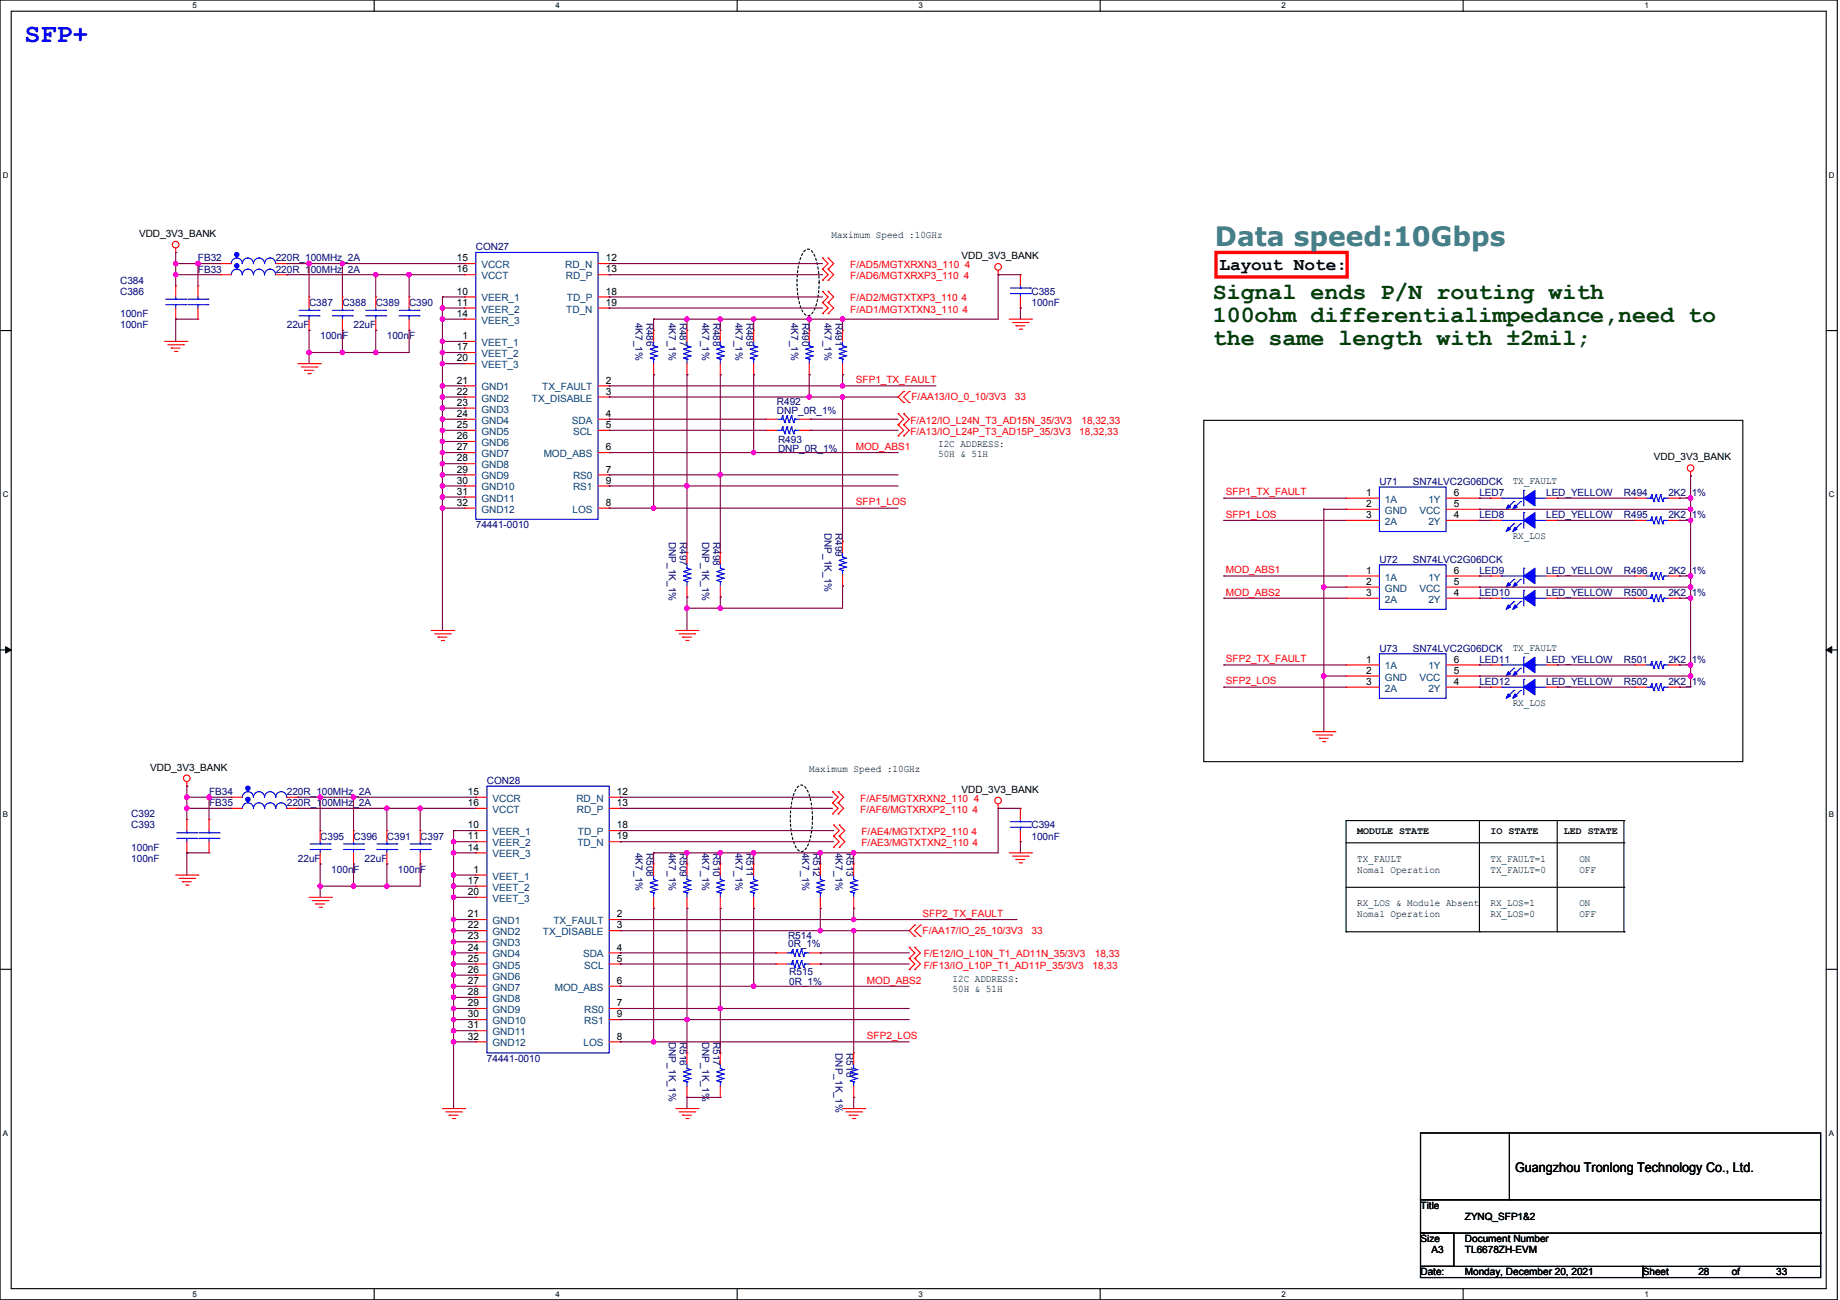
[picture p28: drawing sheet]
<svg xmlns="http://www.w3.org/2000/svg" width="841mm" height="594mm" viewBox="0 0 841 594" stroke-linecap="round" stroke-linejoin="round" font-family="sans-serif">
<defs><g id="words">
<text font-size="12.2" fill="#00f" x="11" y="19">SFP+</text>
<text font-size="12.2" fill="#408080" x="555" y="112">Data speed:10Gbps</text>
<g font-size="10.7" fill="#004000">
<text x="554" y="137">Signal ends P/N routing with</text>
<text x="554" y="147">100ohm differentialimpedance,need to</text>
<text x="554" y="158">the same length with ±2mil;</text>
</g>
<text font-size="8.1" x="557" y="123">Layout Note:</text>
<text font-size="6.1" x="692" y="535">Guangzhou Tronlong Technology Co., Ltd.</text>
<g font-size="4.6">
<text x="64" y="108">VDD_3V3_BANK</text>
<text x="380" y="109">Maximum Speed :10GHz</text>
<text x="209" y="119">15</text>
<text x="277" y="119">12</text>
<text x="439" y="118">VDD_3V3_BANK</text>
<text x="209" y="124">16</text>
<text x="277" y="124">13</text>
<text x="209" y="135">10</text>
<text x="277" y="135">18</text>
<text x="209" y="140">11</text>
<text x="277" y="140">19</text>
<text x="209" y="145">14</text>
<text x="211" y="155">1</text>
<text x="209" y="160">17</text>
<text x="209" y="165">20</text>
<text x="209" y="175">21</text>
<text x="277" y="175">2</text>
<text x="209" y="180">22</text>
<text x="209" y="185">23</text>
<text x="277" y="180">3</text>
<text x="209" y="190">24</text>
<text x="277" y="190">4</text>
<text x="209" y="196">25</text>
<text x="277" y="196">5</text>
<text x="209" y="201">26</text>
<text x="209" y="206">27</text>
<text x="277" y="206">6</text>
<text x="429" y="204">I2C ADDRESS:</text>
<text x="429" y="209">50H &amp; 51H</text>
<text x="209" y="211">28</text>
<text x="209" y="216">29</text>
<text x="277" y="216">7</text>
<text x="756" y="210">VDD_3V3_BANK</text>
<text x="209" y="221">30</text>
<text x="277" y="221">9</text>
<text x="691" y="221">TX_FAULT</text>
<text x="209" y="226">31</text>
<text x="624" y="227">1</text>
<text x="664" y="227">6</text>
<text x="209" y="231">32</text>
<text x="277" y="231">8</text>
<text x="624" y="232">2</text>
<text x="664" y="232">5</text>
<text x="624" y="237">3</text>
<text x="664" y="237">4</text>
<text x="691" y="247">RX_LOS</text>
<text x="624" y="262">1</text>
<text x="664" y="262">6</text>
<text x="624" y="267">2</text>
<text x="664" y="267">5</text>
<text x="624" y="272">3</text>
<text x="664" y="272">4</text>
<text x="691" y="297">TX_FAULT</text>
<text x="624" y="303">1</text>
<text x="664" y="303">6</text>
<text x="624" y="308">2</text>
<text x="664" y="308">5</text>
<text x="624" y="313">3</text>
<text x="664" y="313">4</text>
<text x="691" y="323">RX_LOS</text>
<text x="69" y="352">VDD_3V3_BANK</text>
<text x="370" y="353">Maximum Speed :10GHz</text>
<text x="214" y="363">15</text>
<text x="282" y="363">12</text>
<text x="439" y="362">VDD_3V3_BANK</text>
<text x="214" y="368">16</text>
<text x="282" y="368">13</text>
<text x="214" y="378">10</text>
<text x="214" y="384">11</text>
<text x="282" y="378">18</text>
<text x="282" y="384">19</text>
<text x="620" y="381">MODULE STATE</text>
<text x="681" y="381">IO STATE</text>
<text x="715" y="381">LED STATE</text>
<text x="214" y="389">14</text>
<text x="620" y="394">TX_FAULT</text>
<text x="681" y="394">TX_FAULT=1</text>
<text x="722" y="394">ON</text>
<text x="216" y="399">1</text>
<text x="620" y="399">Nomal Operation</text>
<text x="681" y="399">TX_FAULT=0</text>
<text x="722" y="399">OFF</text>
<text x="214" y="404">17</text>
<text x="214" y="409">20</text>
<text x="214" y="419">21</text>
<text x="282" y="419">2</text>
<text x="620" y="414">RX_LOS &amp; Module Absent</text>
<text x="620" y="419">Nomal Operation</text>
<text x="681" y="414">RX_LOS=1</text>
<text x="681" y="419">RX_LOS=0</text>
<text x="722" y="414">ON</text>
<text x="722" y="419">OFF</text>
<text x="214" y="424">22</text>
<text x="282" y="424">3</text>
<text x="214" y="429">23</text>
<text x="214" y="434">24</text>
<text x="282" y="434">4</text>
<text x="214" y="439">25</text>
<text x="282" y="439">5</text>
<text x="214" y="445">26</text>
<text x="214" y="450">27</text>
<text x="282" y="450">6</text>
<text x="435" y="449">I2C ADDRESS:</text>
<text x="214" y="455">28</text>
<text x="435" y="453">50H &amp; 51H</text>
<text x="214" y="460">29</text>
<text x="282" y="460">7</text>
<text x="214" y="465">30</text>
<text x="282" y="465">9</text>
<text x="214" y="470">31</text>
<text x="214" y="475">32</text>
<text x="282" y="475">8</text>
<text x="649" y="552">Title</text>
<text x="670" y="557">ZYNQ_SFP1&amp;2</text>
<text x="649" y="568">Size</text>
<text x="670" y="568">Document Number</text>
<text x="654" y="573">A3</text>
<text x="670" y="573">TL6678ZH-EVM</text>
<text x="649" y="583">Date:</text>
<text x="670" y="583">Monday, December 20, 2021</text>
<text x="751" y="583">Sheet</text>
<text x="776" y="583">28</text>
<text x="791" y="583">of</text>
<text x="812" y="583">33</text>
</g>
<g font-size="4.6" fill="#000080">
<text x="90" y="119">FB32</text>
<text x="126" y="119">220R_100MHz_2A</text>
<text x="217" y="114">CON27</text>
<text x="90" y="125">FB33</text>
<text x="126" y="125">220R_100MHz_2A</text>
<text x="55" y="130">C384</text>
<text x="55" y="135">C386</text>
<text x="471" y="135">C385</text>
<text x="141" y="140">C387</text>
<text x="157" y="140">C388</text>
<text x="172" y="140">C389</text>
<text x="187" y="140">C390</text>
<text x="471" y="140">100nF</text>
<text x="55" y="150">100nF</text>
<text x="55" y="145">100nF</text>
<text x="131" y="150">22uF</text>
<text x="162" y="150">22uF</text>
<text x="290" y="147" transform="rotate(90 290 147)">4K7_1%</text>
<text x="296" y="147" transform="rotate(90 296 147)">R486</text>
<text x="306" y="147" transform="rotate(90 306 147)">4K7_1%</text>
<text x="311" y="147" transform="rotate(90 311 147)">R487</text>
<text x="321" y="147" transform="rotate(90 321 147)">4K7_1%</text>
<text x="326" y="147" transform="rotate(90 326 147)">R488</text>
<text x="336" y="147" transform="rotate(90 336 147)">4K7_1%</text>
<text x="341" y="147" transform="rotate(90 341 147)">R489</text>
<text x="362" y="147" transform="rotate(90 362 147)">4K7_1%</text>
<text x="367" y="147" transform="rotate(90 367 147)">R490</text>
<text x="377" y="147" transform="rotate(90 377 147)">4K7_1%</text>
<text x="382" y="147" transform="rotate(90 382 147)">R491</text>
<text x="146" y="155">100nF</text>
<text x="177" y="155">100nF</text>
<text x="355" y="185">R492</text>
<text x="355" y="189">DNP_0R_1%</text>
<text x="356" y="202">R493</text>
<text x="356" y="206">DNP_0R_1%</text>
<text x="630" y="222">U71</text>
<text x="646" y="222">SN74LVC2G06DCK</text>
<text x="676" y="227">LED7</text>
<text x="707" y="227">LED_YELLOW</text>
<text x="742" y="227">R494</text>
<text x="763" y="227">2K2_1%</text>
<text x="676" y="237">LED8</text>
<text x="707" y="237">LED_YELLOW</text>
<text x="742" y="237">R495</text>
<text x="763" y="237">2K2_1%</text>
<text x="217" y="241">74441-0010</text>
<text x="377" y="243" transform="rotate(90 377 243)">DNP_1K_1%</text>
<text x="382" y="243" transform="rotate(90 382 243)">R499</text>
<text x="306" y="247" transform="rotate(90 306 247)">DNP_1K_1%</text>
<text x="311" y="247" transform="rotate(90 311 247)">R497</text>
<text x="321" y="247" transform="rotate(90 321 247)">DNP_1K_1%</text>
<text x="326" y="247" transform="rotate(90 326 247)">R498</text>
<text x="630" y="257">U72</text>
<text x="646" y="257">SN74LVC2G06DCK</text>
<text x="676" y="262">LED9</text>
<text x="707" y="262">LED_YELLOW</text>
<text x="742" y="262">R496</text>
<text x="763" y="262">2K2_1%</text>
<text x="676" y="272">LED10</text>
<text x="707" y="272">LED_YELLOW</text>
<text x="742" y="272">R500</text>
<text x="763" y="272">2K2_1%</text>
<text x="630" y="298">U73</text>
<text x="646" y="298">SN74LVC2G06DCK</text>
<text x="676" y="303">LED11</text>
<text x="707" y="303">LED_YELLOW</text>
<text x="742" y="303">R501</text>
<text x="763" y="303">2K2_1%</text>
<text x="676" y="313">LED12</text>
<text x="707" y="313">LED_YELLOW</text>
<text x="742" y="313">R502</text>
<text x="763" y="313">2K2_1%</text>
<text x="223" y="358">CON28</text>
<text x="96" y="363">FB34</text>
<text x="131" y="363">220R_100MHz_2A</text>
<text x="96" y="368">FB35</text>
<text x="131" y="368">220R_100MHz_2A</text>
<text x="60" y="373">C392</text>
<text x="60" y="379">C393</text>
<text x="146" y="384">C395</text>
<text x="162" y="384">C396</text>
<text x="177" y="384">C391</text>
<text x="192" y="384">C397</text>
<text x="471" y="379">C394</text>
<text x="471" y="384">100nF</text>
<text x="60" y="389">100nF</text>
<text x="290" y="390" transform="rotate(90 290 390)">4K7_1%</text>
<text x="296" y="390" transform="rotate(90 296 390)">R508</text>
<text x="306" y="390" transform="rotate(90 306 390)">4K7_1%</text>
<text x="311" y="390" transform="rotate(90 311 390)">R509</text>
<text x="321" y="390" transform="rotate(90 321 390)">4K7_1%</text>
<text x="326" y="390" transform="rotate(90 326 390)">R510</text>
<text x="336" y="390" transform="rotate(90 336 390)">4K7_1%</text>
<text x="341" y="390" transform="rotate(90 341 390)">R511</text>
<text x="367" y="390" transform="rotate(90 367 390)">4K7_1%</text>
<text x="372" y="390" transform="rotate(90 372 390)">R512</text>
<text x="382" y="390" transform="rotate(90 382 390)">4K7_1%</text>
<text x="387" y="390" transform="rotate(90 387 390)">R513</text>
<text x="60" y="394">100nF</text>
<text x="136" y="394">22uF</text>
<text x="167" y="394">22uF</text>
<text x="151" y="399">100nF</text>
<text x="182" y="399">100nF</text>
<text x="360" y="429">R514</text>
<text x="360" y="433">0R_1%</text>
<text x="361" y="446">R515</text>
<text x="361" y="450">0R_1%</text>
<text x="306" y="476" transform="rotate(90 306 476)">DNP_1K_1%</text>
<text x="311" y="476" transform="rotate(90 311 476)">R516</text>
<text x="321" y="476" transform="rotate(90 321 476)">DNP_1K_1%</text>
<text x="326" y="476" transform="rotate(90 326 476)">R517</text>
<text x="223" y="485">74441-0010</text>
<text x="382" y="481" transform="rotate(90 382 481)">DNP_1K_1%</text>
<text x="387" y="481" transform="rotate(90 387 481)">R518</text>
</g>
<g font-size="4.6" fill="#004080">
<text x="220" y="123">VCCR</text>
<text x="258" y="123">RD_N</text>
<text x="220" y="128">VCCT</text>
<text x="259" y="128">RD_P</text>
<text x="220" y="138">VEER_1</text>
<text x="259" y="138">TD_P</text>
<text x="220" y="143">VEER_2</text>
<text x="259" y="143">TD_N</text>
<text x="220" y="148">VEER_3</text>
<text x="220" y="158">VEET_1</text>
<text x="220" y="163">VEET_2</text>
<text x="220" y="168">VEET_3</text>
<text x="220" y="178">GND1</text>
<text x="248" y="178">TX_FAULT</text>
<text x="220" y="183">GND2</text>
<text x="243" y="183">TX_DISABLE</text>
<text x="220" y="189">GND3</text>
<text x="220" y="194">GND4</text>
<text x="261" y="194">SDA</text>
<text x="220" y="199">GND5</text>
<text x="220" y="204">GND6</text>
<text x="262" y="199">SCL</text>
<text x="220" y="209">GND7</text>
<text x="248" y="209">MOD_ABS</text>
<text x="220" y="214">GND8</text>
<text x="220" y="219">GND9</text>
<text x="262" y="219">RS0</text>
<text x="220" y="224">GND10</text>
<text x="262" y="224">RS1</text>
<text x="220" y="229">GND11</text>
<text x="633" y="230">1A</text>
<text x="653" y="230">1Y</text>
<text x="220" y="234">GND12</text>
<text x="262" y="234">LOS</text>
<text x="633" y="235">GND</text>
<text x="633" y="240">2A</text>
<text x="649" y="235">VCC</text>
<text x="653" y="240">2Y</text>
<text x="633" y="265">1A</text>
<text x="653" y="265">1Y</text>
<text x="633" y="270">GND</text>
<text x="633" y="275">2A</text>
<text x="649" y="270">VCC</text>
<text x="653" y="275">2Y</text>
<text x="633" y="306">1A</text>
<text x="653" y="306">1Y</text>
<text x="633" y="311">GND</text>
<text x="649" y="311">VCC</text>
<text x="633" y="316">2A</text>
<text x="653" y="316">2Y</text>
<text x="225" y="366">VCCR</text>
<text x="225" y="371">VCCT</text>
<text x="263" y="366">RD_N</text>
<text x="264" y="371">RD_P</text>
<text x="225" y="382">VEER_1</text>
<text x="264" y="382">TD_P</text>
<text x="225" y="387">VEER_2</text>
<text x="264" y="387">TD_N</text>
<text x="225" y="392">VEER_3</text>
<text x="225" y="402">VEET_1</text>
<text x="225" y="407">VEET_2</text>
<text x="225" y="412">VEET_3</text>
<text x="225" y="422">GND1</text>
<text x="253" y="422">TX_FAULT</text>
<text x="225" y="427">GND2</text>
<text x="248" y="427">TX_DISABLE</text>
<text x="225" y="432">GND3</text>
<text x="225" y="437">GND4</text>
<text x="266" y="437">SDA</text>
<text x="225" y="443">GND5</text>
<text x="267" y="443">SCL</text>
<text x="225" y="448">GND6</text>
<text x="225" y="453">GND7</text>
<text x="254" y="453">MOD_ABS</text>
<text x="225" y="458">GND8</text>
<text x="225" y="463">GND9</text>
<text x="225" y="468">GND10</text>
<text x="267" y="463">RS0</text>
<text x="267" y="468">RS1</text>
<text x="225" y="473">GND11</text>
<text x="225" y="478">GND12</text>
<text x="267" y="478">LOS</text>
</g>
<g font-size="4.6" fill="#f00">
<text x="389" y="123">F/AD5/MGTXRXN3_110</text>
<text x="441" y="123">4</text>
<text x="389" y="128">F/AD6/MGTXRXP3_110</text>
<text x="440" y="128">4</text>
<text x="389" y="138">F/AD2/MGTXTXP3_110</text>
<text x="439" y="138">4</text>
<text x="389" y="143">F/AD1/MGTXTXN3_110</text>
<text x="440" y="143">4</text>
<text x="391" y="175">SFP1_TX_FAULT</text>
<text x="417" y="183">F/AA13/IO_0_10/3V3</text>
<text x="464" y="183">33</text>
<text x="416" y="194">F/A12/IO_L24N_T3_AD15N_35/3V3</text>
<text x="494" y="194">18,32,33</text>
<text x="416" y="199">F/A13/IO_L24P_T3_AD15P_35/3V3</text>
<text x="493" y="199">18,32,33</text>
<text x="391" y="206">MOD_ABS1</text>
<text x="560" y="226">SFP1_TX_FAULT</text>
<text x="391" y="231">SFP1_LOS</text>
<text x="560" y="237">SFP1_LOS</text>
<text x="560" y="262">MOD_ABS1</text>
<text x="560" y="272">MOD_ABS2</text>
<text x="560" y="303">SFP2_TX_FAULT</text>
<text x="560" y="313">SFP2_LOS</text>
<text x="393" y="371">F/AF6/MGTXRXP2_110</text>
<text x="393" y="366">F/AF5/MGTXRXN2_110</text>
<text x="445" y="371">4</text>
<text x="445" y="366">4</text>
<text x="394" y="382">F/AE4/MGTXTXP2_110</text>
<text x="444" y="382">4</text>
<text x="394" y="387">F/AE3/MGTXTXN2_110</text>
<text x="445" y="387">4</text>
<text x="422" y="419">SFP2_TX_FAULT</text>
<text x="422" y="427">F/AA17/IO_25_10/3V3</text>
<text x="471" y="427">33</text>
<text x="422" y="437">F/E12/IO_L10N_T1_AD11N_35/3V3</text>
<text x="500" y="437">18,33</text>
<text x="422" y="443">F/F13/IO_L10P_T1_AD11P_35/3V3</text>
<text x="499" y="443">18,33</text>
<text x="396" y="449">MOD_ABS2</text>
<text x="396" y="475">SFP2_LOS</text>
</g>
<g font-size="3.6">
<text x="88" y="4">5</text>
<text x="254" y="4">4</text>
<text x="420" y="4">3</text>
<text x="586" y="4">2</text>
<text x="752" y="4">1</text>
<text x="1" y="81">D</text>
<text x="836" y="81">D</text>
<text x="1" y="227">C</text>
<text x="836" y="227">C</text>
<text x="1" y="373">B</text>
<text x="836" y="373">B</text>
<text x="1" y="519">A</text>
<text x="836" y="519">A</text>
<text x="88" y="593">5</text>
<text x="254" y="593">4</text>
<text x="420" y="593">3</text>
<text x="586" y="593">2</text>
<text x="752" y="593">1</text>
</g>
</g></defs>
<path d="M0 0h840v594h-840zM5 5h830v584h-830z" fill="none" stroke="#000" stroke-width=".51"/>
<g fill="#fff">
<path d="M88 1h2v4h-2z"/>
<path d="M88 589h2v4h-2z"/>
</g>
<path d="M171 0v5M171 589v5" fill="none" stroke="#000" stroke-width=".51"/>
<g fill="#fff">
<path d="M254 1h2v4h-2z"/>
<path d="M254 589h2v4h-2z"/>
</g>
<path d="M337 0v5M337 589v5" fill="none" stroke="#000" stroke-width=".51"/>
<g fill="#fff">
<path d="M420 1h2v4h-2z"/>
<path d="M420 589h2v4h-2z"/>
</g>
<path d="M503 0v5M503 589v5" fill="none" stroke="#000" stroke-width=".51"/>
<g fill="#fff">
<path d="M586 1h2v4h-2z"/>
<path d="M586 589h2v4h-2z"/>
</g>
<path d="M669 0v5M669 589v5" fill="none" stroke="#000" stroke-width=".51"/>
<g fill="#fff">
<path d="M752 1h2v4h-2z"/>
<path d="M752 589h2v4h-2z"/>
<path d="M1 78h3v4h-3z"/>
<path d="M836 78h3v4h-3z"/>
<path d="M1 224h3v4h-3z"/>
<path d="M836 224h3v4h-3z"/>
</g>
<path d="M0 151h5M835 151h5" fill="none" stroke="#000" stroke-width=".51"/>
<g fill="#fff">
<path d="M1 370h3v4h-3z"/>
<path d="M836 370h2v4h-2z"/>
</g>
<path d="M0 297h5M835 297h5" fill="none" stroke="#000" stroke-width=".51"/>
<path d="M3 295l2 2-2 1zM835 297l2-2v3z" fill="#000" stroke="#000" stroke-width=".46"/>
<g fill="#fff">
<path d="M1 516h3v4h-3z"/>
<path d="M836 516h2v4h-2z"/>
</g>
<path d="M550 192h247v156h-247zM615 375h127v51h-127zM676 375v51M712 375v51M615 385h127M615 405h127M0 443h5M835 443h5" fill="none" stroke="#000" stroke-width=".51"/>
<g fill="#000">
<circle cx="742" cy="375" r=".3"/>
<circle cx="742" cy="385" r=".3"/>
<circle cx="742" cy="405" r=".3"/>
<circle cx="615" cy="426" r=".3"/>
<circle cx="676" cy="426" r=".3"/>
<circle cx="712" cy="426" r=".3"/>
<circle cx="742" cy="426" r=".3"/>
</g>
<path d="M556 115h60v12h-60z" fill="none" stroke="#f00" stroke-width="1.5"/>
<path d="M368 115a2.7 2.7 0 0 1 2-1 2.7 2.7 0 0 1 2 3 34 34 0 0 1-1 26 2.7 2.7 0 0 1-3 1 2.7 2.7 0 0 1-2-2 34 34 0 0 1 2-27zM364 360a2.7 2.7 0 0 1 3-1 2.7 2.7 0 0 1 2 2 34 34 0 0 1-1 27 2.7 2.7 0 0 1-3 1 2.7 2.7 0 0 1-2-3 34 34 0 0 1 1-26z" fill="none" stroke="#000" stroke-width=".51" stroke-dasharray="1 1"/>
<path d="M197 288h10" fill="none" stroke="#f00" stroke-width=".51"/>
<circle cx="207" cy="288" r=".3" fill="#f00"/>
<path d="M199 290h7" fill="none" stroke="#f00" stroke-width=".51"/>
<circle cx="206" cy="290" r=".3" fill="#f00"/>
<path d="M200 291h4" fill="none" stroke="#f00" stroke-width=".51"/>
<circle cx="200" cy="291" r=".3" fill="#f00"/>
<path d="M202 293h1" fill="none" stroke="#f00" stroke-width=".51"/>
<circle cx="203" cy="293" r=".3" fill="#f00"/>
<path d="M80 113v2" fill="none" stroke="#f00" stroke-width=".51"/>
<circle cx="80" cy="115" r=".3" fill="#f00"/>
<g fill="none" stroke="#f00" stroke-width=".51">
<path d="M456 123v3"/>
<circle cx="80" cy="112" r="1.5"/>
</g>
<circle cx="456" cy="126" r=".3" fill="#f00"/>
<g fill="none" stroke="#f00" stroke-width=".51">
<path d="M461 146h10"/>
<circle cx="456" cy="122" r="1.5"/>
</g>
<circle cx="471" cy="146" r=".3" fill="#f00"/>
<path d="M463 147h7" fill="none" stroke="#f00" stroke-width=".51"/>
<circle cx="470" cy="147" r=".3" fill="#f00"/>
<path d="M464 149h4" fill="none" stroke="#f00" stroke-width=".51"/>
<circle cx="464" cy="149" r=".3" fill="#f00"/>
<path d="M466 150h1" fill="none" stroke="#f00" stroke-width=".51"/>
<circle cx="467" cy="150" r=".3" fill="#f00"/>
<path d="M309 288h10" fill="none" stroke="#f00" stroke-width=".51"/>
<circle cx="319" cy="288" r=".3" fill="#f00"/>
<path d="M310 290h8" fill="none" stroke="#f00" stroke-width=".51"/>
<circle cx="318" cy="290" r=".3" fill="#f00"/>
<path d="M312 291h4" fill="none" stroke="#f00" stroke-width=".51"/>
<circle cx="312" cy="291" r=".3" fill="#f00"/>
<path d="M313 293h1" fill="none" stroke="#f00" stroke-width=".51"/>
<circle cx="314" cy="293" r=".3" fill="#f00"/>
<path d="M136 166h10" fill="none" stroke="#f00" stroke-width=".51"/>
<circle cx="146" cy="166" r=".3" fill="#f00"/>
<path d="M138 168h7" fill="none" stroke="#f00" stroke-width=".51"/>
<circle cx="145" cy="168" r=".3" fill="#f00"/>
<path d="M139 169h4" fill="none" stroke="#f00" stroke-width=".51"/>
<circle cx="139" cy="169" r=".3" fill="#f00"/>
<path d="M141 171h1" fill="none" stroke="#f00" stroke-width=".51"/>
<circle cx="142" cy="171" r=".3" fill="#f00"/>
<path d="M75 156h10" fill="none" stroke="#f00" stroke-width=".51"/>
<circle cx="85" cy="156" r=".3" fill="#f00"/>
<path d="M77 158h7" fill="none" stroke="#f00" stroke-width=".51"/>
<circle cx="84" cy="158" r=".3" fill="#f00"/>
<path d="M78 159h4" fill="none" stroke="#f00" stroke-width=".51"/>
<circle cx="78" cy="159" r=".3" fill="#f00"/>
<path d="M80 161h1" fill="none" stroke="#f00" stroke-width=".51"/>
<circle cx="81" cy="161" r=".3" fill="#f00"/>
<path d="M773 215v2" fill="none" stroke="#f00" stroke-width=".51"/>
<circle cx="773" cy="217" r=".3" fill="#f00"/>
<g fill="none" stroke="#f00" stroke-width=".51">
<path d="M141 410h10"/>
<circle cx="773" cy="214" r="1.5"/>
</g>
<circle cx="151" cy="410" r=".3" fill="#f00"/>
<path d="M143 412h7" fill="none" stroke="#f00" stroke-width=".51"/>
<circle cx="150" cy="412" r=".3" fill="#f00"/>
<path d="M144 413h4" fill="none" stroke="#f00" stroke-width=".51"/>
<circle cx="144" cy="413" r=".3" fill="#f00"/>
<path d="M146 415h1" fill="none" stroke="#f00" stroke-width=".51"/>
<circle cx="147" cy="415" r=".3" fill="#f00"/>
<path d="M85 357v2" fill="none" stroke="#f00" stroke-width=".51"/>
<circle cx="85" cy="359" r=".3" fill="#f00"/>
<g fill="none" stroke="#f00" stroke-width=".51">
<path d="M80 400h10"/>
<circle cx="85" cy="356" r="1.5"/>
</g>
<circle cx="90" cy="400" r=".3" fill="#f00"/>
<path d="M82 401h7" fill="none" stroke="#f00" stroke-width=".51"/>
<circle cx="89" cy="401" r=".3" fill="#f00"/>
<path d="M83 403h4" fill="none" stroke="#f00" stroke-width=".51"/>
<circle cx="83" cy="403" r=".3" fill="#f00"/>
<path d="M85 404h1" fill="none" stroke="#f00" stroke-width=".51"/>
<circle cx="86" cy="404" r=".3" fill="#f00"/>
<path d="M456 367v2" fill="none" stroke="#f00" stroke-width=".51"/>
<circle cx="456" cy="369" r=".3" fill="#f00"/>
<g fill="none" stroke="#f00" stroke-width=".51">
<path d="M461 390h10"/>
<circle cx="456" cy="366" r="1.5"/>
</g>
<circle cx="471" cy="390" r=".3" fill="#f00"/>
<path d="M463 391h7" fill="none" stroke="#f00" stroke-width=".51"/>
<circle cx="470" cy="391" r=".3" fill="#f00"/>
<path d="M464 393h4" fill="none" stroke="#f00" stroke-width=".51"/>
<circle cx="464" cy="393" r=".3" fill="#f00"/>
<path d="M466 394h1" fill="none" stroke="#f00" stroke-width=".51"/>
<circle cx="467" cy="394" r=".3" fill="#f00"/>
<path d="M385 507h10" fill="none" stroke="#f00" stroke-width=".51"/>
<circle cx="395" cy="507" r=".3" fill="#f00"/>
<path d="M387 508h7" fill="none" stroke="#f00" stroke-width=".51"/>
<circle cx="394" cy="508" r=".3" fill="#f00"/>
<path d="M388 510h4" fill="none" stroke="#f00" stroke-width=".51"/>
<circle cx="388" cy="510" r=".3" fill="#f00"/>
<path d="M390 511h1" fill="none" stroke="#f00" stroke-width=".51"/>
<circle cx="391" cy="511" r=".3" fill="#f00"/>
<path d="M202 507h10" fill="none" stroke="#f00" stroke-width=".51"/>
<circle cx="212" cy="507" r=".3" fill="#f00"/>
<path d="M204 508h7" fill="none" stroke="#f00" stroke-width=".51"/>
<circle cx="211" cy="508" r=".3" fill="#f00"/>
<path d="M205 510h4" fill="none" stroke="#f00" stroke-width=".51"/>
<circle cx="205" cy="510" r=".3" fill="#f00"/>
<path d="M207 511h1" fill="none" stroke="#f00" stroke-width=".51"/>
<circle cx="208" cy="511" r=".3" fill="#f00"/>
<path d="M309 507h10" fill="none" stroke="#f00" stroke-width=".51"/>
<circle cx="319" cy="507" r=".3" fill="#f00"/>
<path d="M310 508h8" fill="none" stroke="#f00" stroke-width=".51"/>
<circle cx="318" cy="508" r=".3" fill="#f00"/>
<path d="M312 510h4" fill="none" stroke="#f00" stroke-width=".51"/>
<circle cx="312" cy="510" r=".3" fill="#f00"/>
<path d="M313 511h1" fill="none" stroke="#f00" stroke-width=".51"/>
<circle cx="314" cy="511" r=".3" fill="#f00"/>
<path d="M600 334h10" fill="none" stroke="#f00" stroke-width=".51"/>
<circle cx="610" cy="334" r=".3" fill="#f00"/>
<path d="M602 336h7" fill="none" stroke="#f00" stroke-width=".51"/>
<circle cx="609" cy="336" r=".3" fill="#f00"/>
<path d="M603 337h4" fill="none" stroke="#f00" stroke-width=".51"/>
<circle cx="603" cy="337" r=".3" fill="#f00"/>
<path d="M605 339h1" fill="none" stroke="#f00" stroke-width=".51"/>
<circle cx="606" cy="339" r=".3" fill="#f00"/>
<path d="M413 194l3 3" fill="none" stroke="#f00" stroke-width=".51"/>
<circle cx="413" cy="194" r=".3" fill="#f00"/>
<path d="M416 197l-3 2" fill="none" stroke="#f00" stroke-width=".51"/>
<circle cx="413" cy="199" r=".3" fill="#f00"/>
<path d="M411 194l2 3" fill="none" stroke="#f00" stroke-width=".51"/>
<circle cx="411" cy="194" r=".3" fill="#f00"/>
<path d="M413 197l-2 2" fill="none" stroke="#f00" stroke-width=".51"/>
<circle cx="411" cy="199" r=".3" fill="#f00"/>
<path d="M413 189l3 3" fill="none" stroke="#f00" stroke-width=".51"/>
<circle cx="413" cy="189" r=".3" fill="#f00"/>
<path d="M416 192l-3 2" fill="none" stroke="#f00" stroke-width=".51"/>
<circle cx="413" cy="194" r=".3" fill="#f00"/>
<path d="M411 189l2 3" fill="none" stroke="#f00" stroke-width=".51"/>
<circle cx="411" cy="189" r=".3" fill="#f00"/>
<path d="M413 192l-2 2" fill="none" stroke="#f00" stroke-width=".51"/>
<circle cx="411" cy="194" r=".3" fill="#f00"/>
<path d="M379 123l2 3" fill="none" stroke="#f00" stroke-width=".51"/>
<circle cx="379" cy="123" r=".3" fill="#f00"/>
<path d="M381 126l-2 2" fill="none" stroke="#f00" stroke-width=".51"/>
<circle cx="379" cy="128" r=".3" fill="#f00"/>
<path d="M376 123l3 3" fill="none" stroke="#f00" stroke-width=".51"/>
<circle cx="376" cy="123" r=".3" fill="#f00"/>
<path d="M379 126l-3 2" fill="none" stroke="#f00" stroke-width=".51"/>
<circle cx="376" cy="128" r=".3" fill="#f00"/>
<path d="M379 118l2 2" fill="none" stroke="#f00" stroke-width=".51"/>
<circle cx="379" cy="118" r=".3" fill="#f00"/>
<path d="M381 120l-2 3" fill="none" stroke="#f00" stroke-width=".51"/>
<circle cx="379" cy="123" r=".3" fill="#f00"/>
<path d="M376 118l3 2" fill="none" stroke="#f00" stroke-width=".51"/>
<circle cx="376" cy="118" r=".3" fill="#f00"/>
<path d="M379 120l-3 3" fill="none" stroke="#f00" stroke-width=".51"/>
<circle cx="376" cy="123" r=".3" fill="#f00"/>
<path d="M379 133l2 3" fill="none" stroke="#f00" stroke-width=".51"/>
<circle cx="379" cy="133" r=".3" fill="#f00"/>
<path d="M381 136l-2 2" fill="none" stroke="#f00" stroke-width=".51"/>
<circle cx="379" cy="138" r=".3" fill="#f00"/>
<path d="M376 133l3 3" fill="none" stroke="#f00" stroke-width=".51"/>
<circle cx="376" cy="133" r=".3" fill="#f00"/>
<path d="M379 136l-3 2" fill="none" stroke="#f00" stroke-width=".51"/>
<circle cx="376" cy="138" r=".3" fill="#f00"/>
<path d="M379 138l2 3" fill="none" stroke="#f00" stroke-width=".51"/>
<circle cx="379" cy="138" r=".3" fill="#f00"/>
<path d="M381 141l-2 2" fill="none" stroke="#f00" stroke-width=".51"/>
<circle cx="379" cy="143" r=".3" fill="#f00"/>
<path d="M376 138l3 3" fill="none" stroke="#f00" stroke-width=".51"/>
<circle cx="376" cy="138" r=".3" fill="#f00"/>
<path d="M379 141l-3 2" fill="none" stroke="#f00" stroke-width=".51"/>
<circle cx="376" cy="143" r=".3" fill="#f00"/>
<path d="M383 367l3 2" fill="none" stroke="#f00" stroke-width=".51"/>
<circle cx="383" cy="367" r=".3" fill="#f00"/>
<path d="M386 369l-3 3" fill="none" stroke="#f00" stroke-width=".51"/>
<circle cx="383" cy="372" r=".3" fill="#f00"/>
<path d="M381 367l2 2" fill="none" stroke="#f00" stroke-width=".51"/>
<circle cx="381" cy="367" r=".3" fill="#f00"/>
<path d="M383 369l-2 3" fill="none" stroke="#f00" stroke-width=".51"/>
<circle cx="381" cy="372" r=".3" fill="#f00"/>
<path d="M384 377l2 3" fill="none" stroke="#f00" stroke-width=".51"/>
<circle cx="384" cy="377" r=".3" fill="#f00"/>
<path d="M386 380l-2 2" fill="none" stroke="#f00" stroke-width=".51"/>
<circle cx="384" cy="382" r=".3" fill="#f00"/>
<path d="M381 377l3 3" fill="none" stroke="#f00" stroke-width=".51"/>
<circle cx="381" cy="377" r=".3" fill="#f00"/>
<path d="M384 380l-3 2" fill="none" stroke="#f00" stroke-width=".51"/>
<circle cx="381" cy="382" r=".3" fill="#f00"/>
<path d="M384 382l2 3" fill="none" stroke="#f00" stroke-width=".51"/>
<circle cx="384" cy="382" r=".3" fill="#f00"/>
<path d="M386 385l-2 2" fill="none" stroke="#f00" stroke-width=".51"/>
<circle cx="384" cy="387" r=".3" fill="#f00"/>
<path d="M381 382l3 3" fill="none" stroke="#f00" stroke-width=".51"/>
<circle cx="381" cy="382" r=".3" fill="#f00"/>
<path d="M384 385l-3 2" fill="none" stroke="#f00" stroke-width=".51"/>
<circle cx="381" cy="387" r=".3" fill="#f00"/>
<path d="M383 362l3 2" fill="none" stroke="#f00" stroke-width=".51"/>
<circle cx="383" cy="362" r=".3" fill="#f00"/>
<path d="M386 364l-3 3" fill="none" stroke="#f00" stroke-width=".51"/>
<circle cx="383" cy="367" r=".3" fill="#f00"/>
<path d="M381 362l2 2" fill="none" stroke="#f00" stroke-width=".51"/>
<circle cx="381" cy="362" r=".3" fill="#f00"/>
<path d="M383 364l-2 3" fill="none" stroke="#f00" stroke-width=".51"/>
<circle cx="381" cy="367" r=".3" fill="#f00"/>
<path d="M418 433l3 2" fill="none" stroke="#f00" stroke-width=".51"/>
<circle cx="418" cy="433" r=".3" fill="#f00"/>
<path d="M421 435l-3 3" fill="none" stroke="#f00" stroke-width=".51"/>
<circle cx="418" cy="438" r=".3" fill="#f00"/>
<path d="M416 433l2 2" fill="none" stroke="#f00" stroke-width=".51"/>
<circle cx="416" cy="433" r=".3" fill="#f00"/>
<path d="M418 435l-2 3" fill="none" stroke="#f00" stroke-width=".51"/>
<circle cx="416" cy="438" r=".3" fill="#f00"/>
<path d="M418 438l3 2" fill="none" stroke="#f00" stroke-width=".51"/>
<circle cx="418" cy="438" r=".3" fill="#f00"/>
<path d="M421 440l-3 3" fill="none" stroke="#f00" stroke-width=".51"/>
<circle cx="418" cy="443" r=".3" fill="#f00"/>
<path d="M416 438l2 2" fill="none" stroke="#f00" stroke-width=".51"/>
<circle cx="416" cy="438" r=".3" fill="#f00"/>
<path d="M418 440l-2 3" fill="none" stroke="#f00" stroke-width=".51"/>
<circle cx="416" cy="443" r=".3" fill="#f00"/>
<path d="M413 179l-2 2" fill="none" stroke="#f00" stroke-width=".51"/>
<circle cx="413" cy="179" r=".3" fill="#f00"/>
<path d="M411 181l2 3" fill="none" stroke="#f00" stroke-width=".51"/>
<circle cx="413" cy="184" r=".3" fill="#f00"/>
<path d="M413 181l3 3" fill="none" stroke="#f00" stroke-width=".51"/>
<circle cx="416" cy="184" r=".3" fill="#f00"/>
<path d="M416 179l-3 2" fill="none" stroke="#f00" stroke-width=".51"/>
<circle cx="416" cy="179" r=".3" fill="#f00"/>
<path d="M418 423l-2 2" fill="none" stroke="#f00" stroke-width=".51"/>
<circle cx="418" cy="423" r=".3" fill="#f00"/>
<path d="M416 425l2 3" fill="none" stroke="#f00" stroke-width=".51"/>
<circle cx="418" cy="428" r=".3" fill="#f00"/>
<path d="M418 425l3 3" fill="none" stroke="#f00" stroke-width=".51"/>
<circle cx="421" cy="428" r=".3" fill="#f00"/>
<path d="M421 423l-3 2" fill="none" stroke="#f00" stroke-width=".51"/>
<circle cx="421" cy="423" r=".3" fill="#f00"/>
<path d="M649 518h183v30h-183zM690 518v30M649 548h183v15h-183zM649 563h16v16h-16zM649 579h102v5h-102zM751 579h81v5h-81zM832 563v16" fill="none" stroke="#000" stroke-width=".51"/>
<g fill="#000">
<circle cx="690" cy="548" r=".3"/>
<circle cx="832" cy="563" r=".3"/>
</g>
<path d="M362 439v1" fill="none" stroke="#00f" stroke-width=".51"/>
<circle cx="362" cy="440" r=".3" fill="#00f"/>
<path d="M362 439l1 3" fill="none" stroke="#00f" stroke-width=".51"/>
<circle cx="362" cy="439" r=".3" fill="#00f"/>
<path d="M364 439l-1 3" fill="none" stroke="#00f" stroke-width=".51"/>
<circle cx="363" cy="442" r=".3" fill="#00f"/>
<path d="M364 439l1 3" fill="none" stroke="#00f" stroke-width=".51"/>
<circle cx="364" cy="439" r=".3" fill="#00f"/>
<path d="M366 439l-1 3" fill="none" stroke="#00f" stroke-width=".51"/>
<circle cx="365" cy="442" r=".3" fill="#00f"/>
<path d="M366 439l1 3" fill="none" stroke="#00f" stroke-width=".51"/>
<circle cx="366" cy="439" r=".3" fill="#00f"/>
<path d="M368 440l-1 2" fill="none" stroke="#00f" stroke-width=".51"/>
<circle cx="367" cy="442" r=".3" fill="#00f"/>
<path d="M368 440h2" fill="none" stroke="#00f" stroke-width=".51"/>
<circle cx="368" cy="440" r=".3" fill="#00f"/>
<path d="M360 440h2" fill="none" stroke="#00f" stroke-width=".51"/>
<circle cx="362" cy="440" r=".3" fill="#00f"/>
<path d="M370 440h5" fill="none" stroke="#f00" stroke-width=".51"/>
<circle cx="375" cy="440" r=".3" fill="#f00"/>
<path d="M355 440h5" fill="none" stroke="#f00" stroke-width=".51"/>
<circle cx="355" cy="440" r=".3" fill="#f00"/>
<path d="M368 164h2" fill="none" stroke="#00f" stroke-width=".51"/>
<circle cx="370" cy="164" r=".3" fill="#00f"/>
<path d="M371 163l-3 1" fill="none" stroke="#00f" stroke-width=".51"/>
<circle cx="368" cy="164" r=".3" fill="#00f"/>
<path d="M368 162l3 1" fill="none" stroke="#00f" stroke-width=".51"/>
<circle cx="371" cy="163" r=".3" fill="#00f"/>
<path d="M371 161l-3 1" fill="none" stroke="#00f" stroke-width=".51"/>
<circle cx="368" cy="162" r=".3" fill="#00f"/>
<path d="M368 160l3 1" fill="none" stroke="#00f" stroke-width=".51"/>
<circle cx="371" cy="161" r=".3" fill="#00f"/>
<path d="M371 159l-3 1" fill="none" stroke="#00f" stroke-width=".51"/>
<circle cx="368" cy="160" r=".3" fill="#00f"/>
<path d="M370 158l1 1" fill="none" stroke="#00f" stroke-width=".51"/>
<circle cx="371" cy="159" r=".3" fill="#00f"/>
<path d="M370 156v2" fill="none" stroke="#00f" stroke-width=".51"/>
<circle cx="370" cy="158" r=".3" fill="#00f"/>
<path d="M370 164v2" fill="none" stroke="#00f" stroke-width=".51"/>
<circle cx="370" cy="164" r=".3" fill="#00f"/>
<path d="M370 151v5" fill="none" stroke="#f00" stroke-width=".51"/>
<circle cx="370" cy="151" r=".3" fill="#f00"/>
<path d="M370 166v5" fill="none" stroke="#f00" stroke-width=".51"/>
<circle cx="370" cy="171" r=".3" fill="#f00"/>
<path d="M297 164h2" fill="none" stroke="#00f" stroke-width=".51"/>
<circle cx="299" cy="164" r=".3" fill="#00f"/>
<path d="M300 163l-3 1" fill="none" stroke="#00f" stroke-width=".51"/>
<circle cx="297" cy="164" r=".3" fill="#00f"/>
<path d="M297 162l3 1" fill="none" stroke="#00f" stroke-width=".51"/>
<circle cx="300" cy="163" r=".3" fill="#00f"/>
<path d="M300 161l-3 1" fill="none" stroke="#00f" stroke-width=".51"/>
<circle cx="297" cy="162" r=".3" fill="#00f"/>
<path d="M297 160l3 1" fill="none" stroke="#00f" stroke-width=".51"/>
<circle cx="300" cy="161" r=".3" fill="#00f"/>
<path d="M300 159l-3 1" fill="none" stroke="#00f" stroke-width=".51"/>
<circle cx="297" cy="160" r=".3" fill="#00f"/>
<path d="M299 158l1 1" fill="none" stroke="#00f" stroke-width=".51"/>
<circle cx="300" cy="159" r=".3" fill="#00f"/>
<path d="M299 156v2" fill="none" stroke="#00f" stroke-width=".51"/>
<circle cx="299" cy="158" r=".3" fill="#00f"/>
<path d="M299 164v2" fill="none" stroke="#00f" stroke-width=".51"/>
<circle cx="299" cy="164" r=".3" fill="#00f"/>
<path d="M299 151v5" fill="none" stroke="#f00" stroke-width=".51"/>
<circle cx="299" cy="151" r=".3" fill="#f00"/>
<path d="M299 166v5" fill="none" stroke="#f00" stroke-width=".51"/>
<circle cx="299" cy="171" r=".3" fill="#f00"/>
<path d="M755 262l-1 1" fill="none" stroke="#00f" stroke-width=".51"/>
<circle cx="754" cy="263" r=".3" fill="#00f"/>
<path d="M755 262l1 3" fill="none" stroke="#00f" stroke-width=".51"/>
<circle cx="755" cy="262" r=".3" fill="#00f"/>
<path d="M757 262l-1 3" fill="none" stroke="#00f" stroke-width=".51"/>
<circle cx="756" cy="265" r=".3" fill="#00f"/>
<path d="M757 262l1 3" fill="none" stroke="#00f" stroke-width=".51"/>
<circle cx="757" cy="262" r=".3" fill="#00f"/>
<path d="M759 262l-1 3" fill="none" stroke="#00f" stroke-width=".51"/>
<circle cx="758" cy="265" r=".3" fill="#00f"/>
<path d="M759 262l1 3" fill="none" stroke="#00f" stroke-width=".51"/>
<circle cx="759" cy="262" r=".3" fill="#00f"/>
<path d="M761 263l-1 2" fill="none" stroke="#00f" stroke-width=".51"/>
<circle cx="760" cy="265" r=".3" fill="#00f"/>
<path d="M761 263h2" fill="none" stroke="#00f" stroke-width=".51"/>
<circle cx="761" cy="263" r=".3" fill="#00f"/>
<path d="M752 263h2" fill="none" stroke="#00f" stroke-width=".51"/>
<circle cx="754" cy="263" r=".3" fill="#00f"/>
<path d="M763 263h5" fill="none" stroke="#f00" stroke-width=".51"/>
<circle cx="768" cy="263" r=".3" fill="#f00"/>
<path d="M747 263h5" fill="none" stroke="#f00" stroke-width=".51"/>
<circle cx="747" cy="263" r=".3" fill="#f00"/>
<path d="M373 407l2 1" fill="none" stroke="#00f" stroke-width=".51"/>
<circle cx="375" cy="408" r=".3" fill="#00f"/>
<path d="M376 406l-3 1" fill="none" stroke="#00f" stroke-width=".51"/>
<circle cx="373" cy="407" r=".3" fill="#00f"/>
<path d="M373 405l3 1" fill="none" stroke="#00f" stroke-width=".51"/>
<circle cx="376" cy="406" r=".3" fill="#00f"/>
<path d="M376 404l-3 1" fill="none" stroke="#00f" stroke-width=".51"/>
<circle cx="373" cy="405" r=".3" fill="#00f"/>
<path d="M373 403l3 1" fill="none" stroke="#00f" stroke-width=".51"/>
<circle cx="376" cy="404" r=".3" fill="#00f"/>
<path d="M376 402l-3 1" fill="none" stroke="#00f" stroke-width=".51"/>
<circle cx="373" cy="403" r=".3" fill="#00f"/>
<path d="M375 402h1" fill="none" stroke="#00f" stroke-width=".51"/>
<circle cx="376" cy="402" r=".3" fill="#00f"/>
<path d="M375 400v2" fill="none" stroke="#00f" stroke-width=".51"/>
<circle cx="375" cy="402" r=".3" fill="#00f"/>
<path d="M375 408v2" fill="none" stroke="#00f" stroke-width=".51"/>
<circle cx="375" cy="408" r=".3" fill="#00f"/>
<path d="M375 395v5" fill="none" stroke="#f00" stroke-width=".51"/>
<circle cx="375" cy="395" r=".3" fill="#f00"/>
<path d="M375 410v5" fill="none" stroke="#f00" stroke-width=".51"/>
<circle cx="375" cy="415" r=".3" fill="#f00"/>
<path d="M466 131v1" fill="none" stroke="#00f" stroke-width=".51"/>
<circle cx="466" cy="132" r=".3" fill="#00f"/>
<path d="M462 134h9" fill="none" stroke="#00f" stroke-width=".51"/>
<circle cx="471" cy="134" r=".3" fill="#00f"/>
<path d="M462 132h9" fill="none" stroke="#00f" stroke-width=".51"/>
<circle cx="471" cy="132" r=".3" fill="#00f"/>
<path d="M466 134v2" fill="none" stroke="#00f" stroke-width=".51"/>
<circle cx="466" cy="134" r=".3" fill="#00f"/>
<path d="M466 126v5" fill="none" stroke="#f00" stroke-width=".51"/>
<circle cx="466" cy="126" r=".3" fill="#f00"/>
<path d="M466 136v5" fill="none" stroke="#f00" stroke-width=".51"/>
<circle cx="466" cy="141" r=".3" fill="#f00"/>
<path d="M755 272l-1 1" fill="none" stroke="#00f" stroke-width=".51"/>
<circle cx="754" cy="273" r=".3" fill="#00f"/>
<path d="M755 272l1 3" fill="none" stroke="#00f" stroke-width=".51"/>
<circle cx="755" cy="272" r=".3" fill="#00f"/>
<path d="M757 272l-1 3" fill="none" stroke="#00f" stroke-width=".51"/>
<circle cx="756" cy="275" r=".3" fill="#00f"/>
<path d="M757 272l1 3" fill="none" stroke="#00f" stroke-width=".51"/>
<circle cx="757" cy="272" r=".3" fill="#00f"/>
<path d="M759 272l-1 3" fill="none" stroke="#00f" stroke-width=".51"/>
<circle cx="758" cy="275" r=".3" fill="#00f"/>
<path d="M759 272l1 3" fill="none" stroke="#00f" stroke-width=".51"/>
<circle cx="759" cy="272" r=".3" fill="#00f"/>
<path d="M761 273l-1 2" fill="none" stroke="#00f" stroke-width=".51"/>
<circle cx="760" cy="275" r=".3" fill="#00f"/>
<path d="M761 273h2" fill="none" stroke="#00f" stroke-width=".51"/>
<circle cx="761" cy="273" r=".3" fill="#00f"/>
<path d="M752 273h2" fill="none" stroke="#00f" stroke-width=".51"/>
<circle cx="754" cy="273" r=".3" fill="#00f"/>
<path d="M763 273h5" fill="none" stroke="#f00" stroke-width=".51"/>
<circle cx="768" cy="273" r=".3" fill="#f00"/>
<path d="M747 273h5" fill="none" stroke="#f00" stroke-width=".51"/>
<circle cx="747" cy="273" r=".3" fill="#f00"/>
<path d="M362 434v1" fill="none" stroke="#00f" stroke-width=".51"/>
<circle cx="362" cy="435" r=".3" fill="#00f"/>
<path d="M362 434l1 3" fill="none" stroke="#00f" stroke-width=".51"/>
<circle cx="362" cy="434" r=".3" fill="#00f"/>
<path d="M364 434l-1 3" fill="none" stroke="#00f" stroke-width=".51"/>
<circle cx="363" cy="437" r=".3" fill="#00f"/>
<path d="M364 434l1 3" fill="none" stroke="#00f" stroke-width=".51"/>
<circle cx="364" cy="434" r=".3" fill="#00f"/>
<path d="M366 434l-1 3" fill="none" stroke="#00f" stroke-width=".51"/>
<circle cx="365" cy="437" r=".3" fill="#00f"/>
<path d="M366 434l1 3" fill="none" stroke="#00f" stroke-width=".51"/>
<circle cx="366" cy="434" r=".3" fill="#00f"/>
<path d="M368 435l-1 2" fill="none" stroke="#00f" stroke-width=".51"/>
<circle cx="367" cy="437" r=".3" fill="#00f"/>
<path d="M368 435h2" fill="none" stroke="#00f" stroke-width=".51"/>
<circle cx="368" cy="435" r=".3" fill="#00f"/>
<path d="M360 435h2" fill="none" stroke="#00f" stroke-width=".51"/>
<circle cx="362" cy="435" r=".3" fill="#00f"/>
<path d="M370 435h5" fill="none" stroke="#f00" stroke-width=".51"/>
<circle cx="375" cy="435" r=".3" fill="#f00"/>
<path d="M355 435h5" fill="none" stroke="#f00" stroke-width=".51"/>
<circle cx="355" cy="435" r=".3" fill="#f00"/>
<path d="M328 407l1 1" fill="none" stroke="#00f" stroke-width=".51"/>
<circle cx="329" cy="408" r=".3" fill="#00f"/>
<path d="M331 406l-3 1" fill="none" stroke="#00f" stroke-width=".51"/>
<circle cx="328" cy="407" r=".3" fill="#00f"/>
<path d="M328 405l3 1" fill="none" stroke="#00f" stroke-width=".51"/>
<circle cx="331" cy="406" r=".3" fill="#00f"/>
<path d="M331 404l-3 1" fill="none" stroke="#00f" stroke-width=".51"/>
<circle cx="328" cy="405" r=".3" fill="#00f"/>
<path d="M328 403l3 1" fill="none" stroke="#00f" stroke-width=".51"/>
<circle cx="331" cy="404" r=".3" fill="#00f"/>
<path d="M331 402l-3 1" fill="none" stroke="#00f" stroke-width=".51"/>
<circle cx="328" cy="403" r=".3" fill="#00f"/>
<path d="M329 402h2" fill="none" stroke="#00f" stroke-width=".51"/>
<circle cx="331" cy="402" r=".3" fill="#00f"/>
<path d="M329 400v2" fill="none" stroke="#00f" stroke-width=".51"/>
<circle cx="329" cy="402" r=".3" fill="#00f"/>
<path d="M329 408v2" fill="none" stroke="#00f" stroke-width=".51"/>
<circle cx="329" cy="408" r=".3" fill="#00f"/>
<path d="M329 395v5" fill="none" stroke="#f00" stroke-width=".51"/>
<circle cx="329" cy="395" r=".3" fill="#f00"/>
<path d="M329 410v5" fill="none" stroke="#f00" stroke-width=".51"/>
<circle cx="329" cy="415" r=".3" fill="#f00"/>
<path d="M172 141v1" fill="none" stroke="#00f" stroke-width=".51"/>
<circle cx="172" cy="142" r=".3" fill="#00f"/>
<path d="M167 144h9" fill="none" stroke="#00f" stroke-width=".51"/>
<circle cx="176" cy="144" r=".3" fill="#00f"/>
<path d="M167 142h9" fill="none" stroke="#00f" stroke-width=".51"/>
<circle cx="176" cy="142" r=".3" fill="#00f"/>
<path d="M172 144v2" fill="none" stroke="#00f" stroke-width=".51"/>
<circle cx="172" cy="144" r=".3" fill="#00f"/>
<path d="M172 136v5" fill="none" stroke="#f00" stroke-width=".51"/>
<circle cx="172" cy="136" r=".3" fill="#f00"/>
<path d="M172 146v5" fill="none" stroke="#f00" stroke-width=".51"/>
<circle cx="172" cy="151" r=".3" fill="#f00"/>
<path d="M96 380v1" fill="none" stroke="#00f" stroke-width=".51"/>
<circle cx="96" cy="381" r=".3" fill="#00f"/>
<path d="M91 383h9" fill="none" stroke="#00f" stroke-width=".51"/>
<circle cx="100" cy="383" r=".3" fill="#00f"/>
<path d="M91 381h9" fill="none" stroke="#00f" stroke-width=".51"/>
<circle cx="100" cy="381" r=".3" fill="#00f"/>
<path d="M96 383v2" fill="none" stroke="#00f" stroke-width=".51"/>
<circle cx="96" cy="383" r=".3" fill="#00f"/>
<path d="M96 374v6" fill="none" stroke="#f00" stroke-width=".51"/>
<circle cx="96" cy="374" r=".3" fill="#f00"/>
<path d="M96 385v5" fill="none" stroke="#f00" stroke-width=".51"/>
<circle cx="96" cy="390" r=".3" fill="#f00"/>
<path d="M755 302l-1 2" fill="none" stroke="#00f" stroke-width=".51"/>
<circle cx="754" cy="304" r=".3" fill="#00f"/>
<path d="M755 302l1 3" fill="none" stroke="#00f" stroke-width=".51"/>
<circle cx="755" cy="302" r=".3" fill="#00f"/>
<path d="M757 302l-1 3" fill="none" stroke="#00f" stroke-width=".51"/>
<circle cx="756" cy="305" r=".3" fill="#00f"/>
<path d="M757 302l1 3" fill="none" stroke="#00f" stroke-width=".51"/>
<circle cx="757" cy="302" r=".3" fill="#00f"/>
<path d="M759 302l-1 3" fill="none" stroke="#00f" stroke-width=".51"/>
<circle cx="758" cy="305" r=".3" fill="#00f"/>
<path d="M759 302l1 3" fill="none" stroke="#00f" stroke-width=".51"/>
<circle cx="759" cy="302" r=".3" fill="#00f"/>
<path d="M761 304l-1 1" fill="none" stroke="#00f" stroke-width=".51"/>
<circle cx="760" cy="305" r=".3" fill="#00f"/>
<path d="M761 304h2" fill="none" stroke="#00f" stroke-width=".51"/>
<circle cx="761" cy="304" r=".3" fill="#00f"/>
<path d="M752 304h2" fill="none" stroke="#00f" stroke-width=".51"/>
<circle cx="754" cy="304" r=".3" fill="#00f"/>
<path d="M763 304h5" fill="none" stroke="#f00" stroke-width=".51"/>
<circle cx="768" cy="304" r=".3" fill="#f00"/>
<path d="M747 304h5" fill="none" stroke="#f00" stroke-width=".51"/>
<circle cx="747" cy="304" r=".3" fill="#f00"/>
<path d="M187 141v1" fill="none" stroke="#00f" stroke-width=".51"/>
<circle cx="187" cy="142" r=".3" fill="#00f"/>
<path d="M182 144h10" fill="none" stroke="#00f" stroke-width=".51"/>
<circle cx="192" cy="144" r=".3" fill="#00f"/>
<path d="M182 142h10" fill="none" stroke="#00f" stroke-width=".51"/>
<circle cx="192" cy="142" r=".3" fill="#00f"/>
<path d="M187 144v2" fill="none" stroke="#00f" stroke-width=".51"/>
<circle cx="187" cy="144" r=".3" fill="#00f"/>
<path d="M187 136v5" fill="none" stroke="#f00" stroke-width=".51"/>
<circle cx="187" cy="136" r=".3" fill="#f00"/>
<path d="M187 146v5" fill="none" stroke="#f00" stroke-width=".51"/>
<circle cx="187" cy="151" r=".3" fill="#f00"/>
<path d="M630 223h31v20h-31z" fill="none" stroke="#00f" stroke-width=".51"/>
<path d="M615 228h15" fill="none" stroke="#f00" stroke-width=".51"/>
<circle cx="615" cy="228" r=".3" fill="#f00"/>
<path d="M615 233h15" fill="none" stroke="#f00" stroke-width=".51"/>
<circle cx="615" cy="233" r=".3" fill="#f00"/>
<path d="M615 238h15" fill="none" stroke="#f00" stroke-width=".51"/>
<circle cx="615" cy="238" r=".3" fill="#f00"/>
<path d="M661 238h15" fill="none" stroke="#f00" stroke-width=".51"/>
<circle cx="676" cy="238" r=".3" fill="#f00"/>
<path d="M661 233h15" fill="none" stroke="#f00" stroke-width=".51"/>
<circle cx="676" cy="233" r=".3" fill="#f00"/>
<path d="M661 228h15" fill="none" stroke="#f00" stroke-width=".51"/>
<circle cx="676" cy="228" r=".3" fill="#f00"/>
<path d="M328 164h1" fill="none" stroke="#00f" stroke-width=".51"/>
<circle cx="329" cy="164" r=".3" fill="#00f"/>
<path d="M331 163l-3 1" fill="none" stroke="#00f" stroke-width=".51"/>
<circle cx="328" cy="164" r=".3" fill="#00f"/>
<path d="M328 162l3 1" fill="none" stroke="#00f" stroke-width=".51"/>
<circle cx="331" cy="163" r=".3" fill="#00f"/>
<path d="M331 161l-3 1" fill="none" stroke="#00f" stroke-width=".51"/>
<circle cx="328" cy="162" r=".3" fill="#00f"/>
<path d="M328 160l3 1" fill="none" stroke="#00f" stroke-width=".51"/>
<circle cx="331" cy="161" r=".3" fill="#00f"/>
<path d="M331 159l-3 1" fill="none" stroke="#00f" stroke-width=".51"/>
<circle cx="328" cy="160" r=".3" fill="#00f"/>
<path d="M329 158l2 1" fill="none" stroke="#00f" stroke-width=".51"/>
<circle cx="331" cy="159" r=".3" fill="#00f"/>
<path d="M329 156v2" fill="none" stroke="#00f" stroke-width=".51"/>
<circle cx="329" cy="158" r=".3" fill="#00f"/>
<path d="M329 164v2" fill="none" stroke="#00f" stroke-width=".51"/>
<circle cx="329" cy="164" r=".3" fill="#00f"/>
<path d="M329 151v5" fill="none" stroke="#f00" stroke-width=".51"/>
<circle cx="329" cy="151" r=".3" fill="#f00"/>
<path d="M329 166v5" fill="none" stroke="#f00" stroke-width=".51"/>
<circle cx="329" cy="171" r=".3" fill="#f00"/>
<path d="M157 141v1" fill="none" stroke="#00f" stroke-width=".51"/>
<circle cx="157" cy="142" r=".3" fill="#00f"/>
<path d="M152 144h9" fill="none" stroke="#00f" stroke-width=".51"/>
<circle cx="161" cy="144" r=".3" fill="#00f"/>
<path d="M152 142h9" fill="none" stroke="#00f" stroke-width=".51"/>
<circle cx="161" cy="142" r=".3" fill="#00f"/>
<path d="M157 144v2" fill="none" stroke="#00f" stroke-width=".51"/>
<circle cx="157" cy="144" r=".3" fill="#00f"/>
<path d="M157 136v5" fill="none" stroke="#f00" stroke-width=".51"/>
<circle cx="157" cy="136" r=".3" fill="#f00"/>
<path d="M157 146v5" fill="none" stroke="#f00" stroke-width=".51"/>
<circle cx="157" cy="151" r=".3" fill="#f00"/>
<path d="M90 136v1" fill="none" stroke="#00f" stroke-width=".51"/>
<circle cx="90" cy="137" r=".3" fill="#00f"/>
<path d="M86 139h9" fill="none" stroke="#00f" stroke-width=".51"/>
<circle cx="95" cy="139" r=".3" fill="#00f"/>
<path d="M86 137h9" fill="none" stroke="#00f" stroke-width=".51"/>
<circle cx="95" cy="137" r=".3" fill="#00f"/>
<path d="M90 139v2" fill="none" stroke="#00f" stroke-width=".51"/>
<circle cx="90" cy="139" r=".3" fill="#00f"/>
<path d="M90 131v5" fill="none" stroke="#f00" stroke-width=".51"/>
<circle cx="90" cy="131" r=".3" fill="#f00"/>
<path d="M90 141v5" fill="none" stroke="#f00" stroke-width=".51"/>
<circle cx="90" cy="146" r=".3" fill="#f00"/>
<path d="M312 265l2 1" fill="none" stroke="#00f" stroke-width=".51"/>
<circle cx="314" cy="266" r=".3" fill="#00f"/>
<path d="M316 264l-4 1" fill="none" stroke="#00f" stroke-width=".51"/>
<circle cx="312" cy="265" r=".3" fill="#00f"/>
<path d="M312 263l4 1" fill="none" stroke="#00f" stroke-width=".51"/>
<circle cx="316" cy="264" r=".3" fill="#00f"/>
<path d="M316 262l-4 1" fill="none" stroke="#00f" stroke-width=".51"/>
<circle cx="312" cy="263" r=".3" fill="#00f"/>
<path d="M312 261l4 1" fill="none" stroke="#00f" stroke-width=".51"/>
<circle cx="316" cy="262" r=".3" fill="#00f"/>
<path d="M316 260l-4 1" fill="none" stroke="#00f" stroke-width=".51"/>
<circle cx="312" cy="261" r=".3" fill="#00f"/>
<path d="M314 260h2" fill="none" stroke="#00f" stroke-width=".51"/>
<circle cx="316" cy="260" r=".3" fill="#00f"/>
<path d="M314 258v2" fill="none" stroke="#00f" stroke-width=".51"/>
<circle cx="314" cy="260" r=".3" fill="#00f"/>
<path d="M314 266v2" fill="none" stroke="#00f" stroke-width=".51"/>
<circle cx="314" cy="266" r=".3" fill="#00f"/>
<path d="M314 253v5" fill="none" stroke="#f00" stroke-width=".51"/>
<circle cx="314" cy="253" r=".3" fill="#f00"/>
<path d="M314 268v5" fill="none" stroke="#f00" stroke-width=".51"/>
<circle cx="314" cy="273" r=".3" fill="#f00"/>
<path d="M146 385v1" fill="none" stroke="#00f" stroke-width=".51"/>
<circle cx="146" cy="386" r=".3" fill="#00f"/>
<path d="M142 388h9" fill="none" stroke="#00f" stroke-width=".51"/>
<circle cx="151" cy="388" r=".3" fill="#00f"/>
<path d="M142 386h9" fill="none" stroke="#00f" stroke-width=".51"/>
<circle cx="151" cy="386" r=".3" fill="#00f"/>
<path d="M146 388v2" fill="none" stroke="#00f" stroke-width=".51"/>
<circle cx="146" cy="388" r=".3" fill="#00f"/>
<path d="M146 380v5" fill="none" stroke="#f00" stroke-width=".51"/>
<circle cx="146" cy="380" r=".3" fill="#f00"/>
<path d="M146 390v5" fill="none" stroke="#f00" stroke-width=".51"/>
<circle cx="146" cy="395" r=".3" fill="#f00"/>
<path d="M111 364a2.5 2.5 0 0 1 2-2 2.5 2.5 0 0 1 3 2 2.5 2.5 0 0 1 2-2 2.5 2.5 0 0 1 3 2 2.5 2.5 0 0 1 3-2h-1a2.5 2.5 0 0 1 3 2 2.5 2.5 0 0 1 3-2 2.5 2.5 0 0 1 2 2" fill="none" stroke="#00f" stroke-width=".51"/>
<circle cx="113" cy="360" r="1" fill="#00f" stroke="#00f" stroke-width=".51"/>
<path d="M106 364h5" fill="none" stroke="#f00" stroke-width=".51"/>
<circle cx="106" cy="364" r=".3" fill="#f00"/>
<path d="M131 364h5" fill="none" stroke="#f00" stroke-width=".51"/>
<circle cx="136" cy="364" r=".3" fill="#f00"/>
<path d="M697 310v8" fill="none" stroke="#00f" stroke-width=".51"/>
<circle cx="697" cy="310" r=".3" fill="#00f"/>
<path d="M702 314h5" fill="none" stroke="#00f" stroke-width=".51"/>
<circle cx="702" cy="314" r=".3" fill="#00f"/>
<path d="M686 314h11" fill="none" stroke="#00f" stroke-width=".51"/>
<circle cx="686" cy="314" r=".3" fill="#00f"/>
<g fill="#00f" stroke="#00f" stroke-width=".51">
<path d="M697 314l5-4v8z" fill-rule="evenodd"/>
<path d="M689 317l1 1-2 1z" fill-rule="evenodd"/>
<path d="M692 317l1 1-2 1z" fill-rule="evenodd"/>
</g>
<path d="M695 316l-3 3" fill="none" stroke="#00f" stroke-width=".51"/>
<circle cx="695" cy="316" r=".3" fill="#00f"/>
<path d="M692 316l-3 3" fill="none" stroke="#00f" stroke-width=".51"/>
<circle cx="692" cy="316" r=".3" fill="#00f"/>
<path d="M681 314h5" fill="none" stroke="#f00" stroke-width=".51"/>
<circle cx="681" cy="314" r=".3" fill="#f00"/>
<path d="M707 314h5" fill="none" stroke="#f00" stroke-width=".51"/>
<circle cx="712" cy="314" r=".3" fill="#f00"/>
<path d="M755 312l-1 2" fill="none" stroke="#00f" stroke-width=".51"/>
<circle cx="754" cy="314" r=".3" fill="#00f"/>
<path d="M755 312l1 4" fill="none" stroke="#00f" stroke-width=".51"/>
<circle cx="755" cy="312" r=".3" fill="#00f"/>
<path d="M757 312l-1 4" fill="none" stroke="#00f" stroke-width=".51"/>
<circle cx="756" cy="316" r=".3" fill="#00f"/>
<path d="M757 312l1 4" fill="none" stroke="#00f" stroke-width=".51"/>
<circle cx="757" cy="312" r=".3" fill="#00f"/>
<path d="M759 312l-1 4" fill="none" stroke="#00f" stroke-width=".51"/>
<circle cx="758" cy="316" r=".3" fill="#00f"/>
<path d="M759 312l1 4" fill="none" stroke="#00f" stroke-width=".51"/>
<circle cx="759" cy="312" r=".3" fill="#00f"/>
<path d="M761 314l-1 2" fill="none" stroke="#00f" stroke-width=".51"/>
<circle cx="760" cy="316" r=".3" fill="#00f"/>
<path d="M761 314h2" fill="none" stroke="#00f" stroke-width=".51"/>
<circle cx="761" cy="314" r=".3" fill="#00f"/>
<path d="M752 314h2" fill="none" stroke="#00f" stroke-width=".51"/>
<circle cx="754" cy="314" r=".3" fill="#00f"/>
<path d="M763 314h5" fill="none" stroke="#f00" stroke-width=".51"/>
<circle cx="768" cy="314" r=".3" fill="#f00"/>
<path d="M747 314h5" fill="none" stroke="#f00" stroke-width=".51"/>
<circle cx="747" cy="314" r=".3" fill="#f00"/>
<path d="M697 270v7" fill="none" stroke="#00f" stroke-width=".51"/>
<circle cx="697" cy="270" r=".3" fill="#00f"/>
<path d="M702 273h5" fill="none" stroke="#00f" stroke-width=".51"/>
<circle cx="702" cy="273" r=".3" fill="#00f"/>
<path d="M686 273h11" fill="none" stroke="#00f" stroke-width=".51"/>
<circle cx="686" cy="273" r=".3" fill="#00f"/>
<g fill="#00f" stroke="#00f" stroke-width=".51">
<path d="M697 273l5-3v7z" fill-rule="evenodd"/>
<path d="M689 276l1 1-2 1z" fill-rule="evenodd"/>
<path d="M692 276l1 1-2 1z" fill-rule="evenodd"/>
</g>
<path d="M695 275l-3 3" fill="none" stroke="#00f" stroke-width=".51"/>
<circle cx="695" cy="275" r=".3" fill="#00f"/>
<path d="M692 275l-3 3" fill="none" stroke="#00f" stroke-width=".51"/>
<circle cx="692" cy="275" r=".3" fill="#00f"/>
<path d="M681 273h5" fill="none" stroke="#f00" stroke-width=".51"/>
<circle cx="681" cy="273" r=".3" fill="#f00"/>
<path d="M707 273h5" fill="none" stroke="#f00" stroke-width=".51"/>
<circle cx="712" cy="273" r=".3" fill="#f00"/>
<path d="M697 300v7" fill="none" stroke="#00f" stroke-width=".51"/>
<circle cx="697" cy="300" r=".3" fill="#00f"/>
<path d="M702 304h5" fill="none" stroke="#00f" stroke-width=".51"/>
<circle cx="702" cy="304" r=".3" fill="#00f"/>
<path d="M686 304h11" fill="none" stroke="#00f" stroke-width=".51"/>
<circle cx="686" cy="304" r=".3" fill="#00f"/>
<g fill="#00f" stroke="#00f" stroke-width=".51">
<path d="M697 304l5-4v7z" fill-rule="evenodd"/>
<path d="M689 307l1 1-2 1z" fill-rule="evenodd"/>
<path d="M692 307l1 1-2 1z" fill-rule="evenodd"/>
</g>
<path d="M695 305l-3 3" fill="none" stroke="#00f" stroke-width=".51"/>
<circle cx="695" cy="305" r=".3" fill="#00f"/>
<path d="M692 305l-3 3" fill="none" stroke="#00f" stroke-width=".51"/>
<circle cx="692" cy="305" r=".3" fill="#00f"/>
<path d="M681 304h5" fill="none" stroke="#f00" stroke-width=".51"/>
<circle cx="681" cy="304" r=".3" fill="#f00"/>
<path d="M707 304h5" fill="none" stroke="#f00" stroke-width=".51"/>
<circle cx="712" cy="304" r=".3" fill="#f00"/>
<path d="M312 164h2" fill="none" stroke="#00f" stroke-width=".51"/>
<circle cx="314" cy="164" r=".3" fill="#00f"/>
<path d="M316 163l-4 1" fill="none" stroke="#00f" stroke-width=".51"/>
<circle cx="312" cy="164" r=".3" fill="#00f"/>
<path d="M312 162l4 1" fill="none" stroke="#00f" stroke-width=".51"/>
<circle cx="316" cy="163" r=".3" fill="#00f"/>
<path d="M316 161l-4 1" fill="none" stroke="#00f" stroke-width=".51"/>
<circle cx="312" cy="162" r=".3" fill="#00f"/>
<path d="M312 160l4 1" fill="none" stroke="#00f" stroke-width=".51"/>
<circle cx="316" cy="161" r=".3" fill="#00f"/>
<path d="M316 159l-4 1" fill="none" stroke="#00f" stroke-width=".51"/>
<circle cx="312" cy="160" r=".3" fill="#00f"/>
<path d="M314 158l2 1" fill="none" stroke="#00f" stroke-width=".51"/>
<circle cx="316" cy="159" r=".3" fill="#00f"/>
<path d="M314 156v2" fill="none" stroke="#00f" stroke-width=".51"/>
<circle cx="314" cy="158" r=".3" fill="#00f"/>
<path d="M314 164v2" fill="none" stroke="#00f" stroke-width=".51"/>
<circle cx="314" cy="164" r=".3" fill="#00f"/>
<path d="M314 151v5" fill="none" stroke="#f00" stroke-width=".51"/>
<circle cx="314" cy="151" r=".3" fill="#f00"/>
<path d="M314 166v5" fill="none" stroke="#f00" stroke-width=".51"/>
<circle cx="314" cy="171" r=".3" fill="#f00"/>
<path d="M363 192v1" fill="none" stroke="#00f" stroke-width=".51"/>
<circle cx="363" cy="192" r=".3" fill="#00f"/>
<path d="M362 190l1 3" fill="none" stroke="#00f" stroke-width=".51"/>
<circle cx="363" cy="193" r=".3" fill="#00f"/>
<path d="M362 190l-1 3" fill="none" stroke="#00f" stroke-width=".51"/>
<circle cx="362" cy="190" r=".3" fill="#00f"/>
<path d="M360 190l1 3" fill="none" stroke="#00f" stroke-width=".51"/>
<circle cx="361" cy="193" r=".3" fill="#00f"/>
<path d="M360 190l-1 3" fill="none" stroke="#00f" stroke-width=".51"/>
<circle cx="360" cy="190" r=".3" fill="#00f"/>
<path d="M358 190l1 3" fill="none" stroke="#00f" stroke-width=".51"/>
<circle cx="359" cy="193" r=".3" fill="#00f"/>
<path d="M358 190l-1 2" fill="none" stroke="#00f" stroke-width=".51"/>
<circle cx="358" cy="190" r=".3" fill="#00f"/>
<path d="M355 192h2" fill="none" stroke="#00f" stroke-width=".51"/>
<circle cx="357" cy="192" r=".3" fill="#00f"/>
<path d="M363 192h2" fill="none" stroke="#00f" stroke-width=".51"/>
<circle cx="363" cy="192" r=".3" fill="#00f"/>
<path d="M350 192h5" fill="none" stroke="#f00" stroke-width=".51"/>
<circle cx="350" cy="192" r=".3" fill="#f00"/>
<path d="M365 192h5" fill="none" stroke="#f00" stroke-width=".51"/>
<circle cx="370" cy="192" r=".3" fill="#f00"/>
<path d="M141 141v1" fill="none" stroke="#00f" stroke-width=".51"/>
<circle cx="141" cy="142" r=".3" fill="#00f"/>
<path d="M137 144h9" fill="none" stroke="#00f" stroke-width=".51"/>
<circle cx="146" cy="144" r=".3" fill="#00f"/>
<path d="M137 142h9" fill="none" stroke="#00f" stroke-width=".51"/>
<circle cx="146" cy="142" r=".3" fill="#00f"/>
<path d="M141 144v2" fill="none" stroke="#00f" stroke-width=".51"/>
<circle cx="141" cy="144" r=".3" fill="#00f"/>
<path d="M141 136v5" fill="none" stroke="#f00" stroke-width=".51"/>
<circle cx="141" cy="136" r=".3" fill="#f00"/>
<path d="M141 146v5" fill="none" stroke="#f00" stroke-width=".51"/>
<circle cx="141" cy="151" r=".3" fill="#f00"/>
<path d="M85 380v1" fill="none" stroke="#00f" stroke-width=".51"/>
<circle cx="85" cy="381" r=".3" fill="#00f"/>
<path d="M81 383h9" fill="none" stroke="#00f" stroke-width=".51"/>
<circle cx="90" cy="383" r=".3" fill="#00f"/>
<path d="M81 381h9" fill="none" stroke="#00f" stroke-width=".51"/>
<circle cx="90" cy="381" r=".3" fill="#00f"/>
<path d="M85 383v2" fill="none" stroke="#00f" stroke-width=".51"/>
<circle cx="85" cy="383" r=".3" fill="#00f"/>
<path d="M85 374v6" fill="none" stroke="#f00" stroke-width=".51"/>
<circle cx="85" cy="374" r=".3" fill="#f00"/>
<path d="M85 385v5" fill="none" stroke="#f00" stroke-width=".51"/>
<circle cx="85" cy="390" r=".3" fill="#f00"/>
<path d="M630 299h31v20h-31z" fill="none" stroke="#00f" stroke-width=".51"/>
<path d="M615 304h15" fill="none" stroke="#f00" stroke-width=".51"/>
<circle cx="615" cy="304" r=".3" fill="#f00"/>
<path d="M615 309h15" fill="none" stroke="#f00" stroke-width=".51"/>
<circle cx="615" cy="309" r=".3" fill="#f00"/>
<path d="M615 314h15" fill="none" stroke="#f00" stroke-width=".51"/>
<circle cx="615" cy="314" r=".3" fill="#f00"/>
<path d="M661 314h15" fill="none" stroke="#f00" stroke-width=".51"/>
<circle cx="676" cy="314" r=".3" fill="#f00"/>
<path d="M661 309h15" fill="none" stroke="#f00" stroke-width=".51"/>
<circle cx="676" cy="309" r=".3" fill="#f00"/>
<path d="M661 304h15" fill="none" stroke="#f00" stroke-width=".51"/>
<circle cx="676" cy="304" r=".3" fill="#f00"/>
<path d="M106 126a2.5 2.5 0 0 1 2-3 2.5 2.5 0 0 1 3 3 2.5 2.5 0 0 1 2-3 2.5 2.5 0 0 1 3 3 2.5 2.5 0 0 1 2-3 2.5 2.5 0 0 1 3 3 2.5 2.5 0 0 1 3-3h-1a2.5 2.5 0 0 1 3 3" fill="none" stroke="#00f" stroke-width=".51"/>
<circle cx="108" cy="121" r="1" fill="#00f" stroke="#00f" stroke-width=".51"/>
<path d="M101 126h5" fill="none" stroke="#f00" stroke-width=".51"/>
<circle cx="101" cy="126" r=".3" fill="#f00"/>
<path d="M126 126h5" fill="none" stroke="#f00" stroke-width=".51"/>
<circle cx="131" cy="126" r=".3" fill="#f00"/>
<path d="M111 369a2.5 2.5 0 0 1 2-2 2.5 2.5 0 0 1 3 2 2.5 2.5 0 0 1 2-2 2.5 2.5 0 0 1 3 2 2.5 2.5 0 0 1 3-2h-1a2.5 2.5 0 0 1 3 2 2.5 2.5 0 0 1 3-2 2.5 2.5 0 0 1 2 2" fill="none" stroke="#00f" stroke-width=".51"/>
<circle cx="113" cy="365" r="1" fill="#00f" stroke="#00f" stroke-width=".51"/>
<path d="M106 369h5" fill="none" stroke="#f00" stroke-width=".51"/>
<circle cx="106" cy="369" r=".3" fill="#f00"/>
<path d="M131 369h5" fill="none" stroke="#f00" stroke-width=".51"/>
<circle cx="136" cy="369" r=".3" fill="#f00"/>
<path d="M312 494h2" fill="none" stroke="#00f" stroke-width=".51"/>
<circle cx="314" cy="494" r=".3" fill="#00f"/>
<path d="M316 493l-4 1" fill="none" stroke="#00f" stroke-width=".51"/>
<circle cx="312" cy="494" r=".3" fill="#00f"/>
<path d="M312 492l4 1" fill="none" stroke="#00f" stroke-width=".51"/>
<circle cx="316" cy="493" r=".3" fill="#00f"/>
<path d="M316 491l-4 1" fill="none" stroke="#00f" stroke-width=".51"/>
<circle cx="312" cy="492" r=".3" fill="#00f"/>
<path d="M312 490l4 1" fill="none" stroke="#00f" stroke-width=".51"/>
<circle cx="316" cy="491" r=".3" fill="#00f"/>
<path d="M316 489l-4 1" fill="none" stroke="#00f" stroke-width=".51"/>
<circle cx="312" cy="490" r=".3" fill="#00f"/>
<path d="M314 488l2 1" fill="none" stroke="#00f" stroke-width=".51"/>
<circle cx="316" cy="489" r=".3" fill="#00f"/>
<path d="M314 486v2" fill="none" stroke="#00f" stroke-width=".51"/>
<circle cx="314" cy="488" r=".3" fill="#00f"/>
<path d="M314 494v2" fill="none" stroke="#00f" stroke-width=".51"/>
<circle cx="314" cy="494" r=".3" fill="#00f"/>
<path d="M314 481v5" fill="none" stroke="#f00" stroke-width=".51"/>
<circle cx="314" cy="481" r=".3" fill="#f00"/>
<path d="M314 496v5" fill="none" stroke="#f00" stroke-width=".51"/>
<circle cx="314" cy="501" r=".3" fill="#f00"/>
<path d="M363 197v1" fill="none" stroke="#00f" stroke-width=".51"/>
<circle cx="363" cy="197" r=".3" fill="#00f"/>
<path d="M362 195l1 3" fill="none" stroke="#00f" stroke-width=".51"/>
<circle cx="363" cy="198" r=".3" fill="#00f"/>
<path d="M362 195l-1 3" fill="none" stroke="#00f" stroke-width=".51"/>
<circle cx="362" cy="195" r=".3" fill="#00f"/>
<path d="M360 195l1 3" fill="none" stroke="#00f" stroke-width=".51"/>
<circle cx="361" cy="198" r=".3" fill="#00f"/>
<path d="M360 195l-1 3" fill="none" stroke="#00f" stroke-width=".51"/>
<circle cx="360" cy="195" r=".3" fill="#00f"/>
<path d="M358 195l1 3" fill="none" stroke="#00f" stroke-width=".51"/>
<circle cx="359" cy="198" r=".3" fill="#00f"/>
<path d="M358 195l-1 2" fill="none" stroke="#00f" stroke-width=".51"/>
<circle cx="358" cy="195" r=".3" fill="#00f"/>
<path d="M355 197h2" fill="none" stroke="#00f" stroke-width=".51"/>
<circle cx="357" cy="197" r=".3" fill="#00f"/>
<path d="M363 197h2" fill="none" stroke="#00f" stroke-width=".51"/>
<circle cx="363" cy="197" r=".3" fill="#00f"/>
<path d="M350 197h5" fill="none" stroke="#f00" stroke-width=".51"/>
<circle cx="350" cy="197" r=".3" fill="#f00"/>
<path d="M365 197h5" fill="none" stroke="#f00" stroke-width=".51"/>
<circle cx="370" cy="197" r=".3" fill="#f00"/>
<path d="M384 164h1" fill="none" stroke="#00f" stroke-width=".51"/>
<circle cx="385" cy="164" r=".3" fill="#00f"/>
<path d="M387 163l-3 1" fill="none" stroke="#00f" stroke-width=".51"/>
<circle cx="384" cy="164" r=".3" fill="#00f"/>
<path d="M384 162l3 1" fill="none" stroke="#00f" stroke-width=".51"/>
<circle cx="387" cy="163" r=".3" fill="#00f"/>
<path d="M387 161l-3 1" fill="none" stroke="#00f" stroke-width=".51"/>
<circle cx="384" cy="162" r=".3" fill="#00f"/>
<path d="M384 160l3 1" fill="none" stroke="#00f" stroke-width=".51"/>
<circle cx="387" cy="161" r=".3" fill="#00f"/>
<path d="M387 159l-3 1" fill="none" stroke="#00f" stroke-width=".51"/>
<circle cx="384" cy="160" r=".3" fill="#00f"/>
<path d="M385 158l2 1" fill="none" stroke="#00f" stroke-width=".51"/>
<circle cx="387" cy="159" r=".3" fill="#00f"/>
<path d="M385 156v2" fill="none" stroke="#00f" stroke-width=".51"/>
<circle cx="385" cy="158" r=".3" fill="#00f"/>
<path d="M385 164v2" fill="none" stroke="#00f" stroke-width=".51"/>
<circle cx="385" cy="164" r=".3" fill="#00f"/>
<path d="M385 151v5" fill="none" stroke="#f00" stroke-width=".51"/>
<circle cx="385" cy="151" r=".3" fill="#f00"/>
<path d="M385 166v5" fill="none" stroke="#f00" stroke-width=".51"/>
<circle cx="385" cy="171" r=".3" fill="#f00"/>
<path d="M162 385v1" fill="none" stroke="#00f" stroke-width=".51"/>
<circle cx="162" cy="386" r=".3" fill="#00f"/>
<path d="M157 388h9" fill="none" stroke="#00f" stroke-width=".51"/>
<circle cx="166" cy="388" r=".3" fill="#00f"/>
<path d="M157 386h9" fill="none" stroke="#00f" stroke-width=".51"/>
<circle cx="166" cy="386" r=".3" fill="#00f"/>
<path d="M162 388v2" fill="none" stroke="#00f" stroke-width=".51"/>
<circle cx="162" cy="388" r=".3" fill="#00f"/>
<path d="M162 380v5" fill="none" stroke="#f00" stroke-width=".51"/>
<circle cx="162" cy="380" r=".3" fill="#f00"/>
<path d="M162 390v5" fill="none" stroke="#f00" stroke-width=".51"/>
<circle cx="162" cy="395" r=".3" fill="#f00"/>
<path d="M343 164h1" fill="none" stroke="#00f" stroke-width=".51"/>
<circle cx="344" cy="164" r=".3" fill="#00f"/>
<path d="M346 163l-3 1" fill="none" stroke="#00f" stroke-width=".51"/>
<circle cx="343" cy="164" r=".3" fill="#00f"/>
<path d="M343 162l3 1" fill="none" stroke="#00f" stroke-width=".51"/>
<circle cx="346" cy="163" r=".3" fill="#00f"/>
<path d="M346 161l-3 1" fill="none" stroke="#00f" stroke-width=".51"/>
<circle cx="343" cy="162" r=".3" fill="#00f"/>
<path d="M343 160l3 1" fill="none" stroke="#00f" stroke-width=".51"/>
<circle cx="346" cy="161" r=".3" fill="#00f"/>
<path d="M346 159l-3 1" fill="none" stroke="#00f" stroke-width=".51"/>
<circle cx="343" cy="160" r=".3" fill="#00f"/>
<path d="M344 158l2 1" fill="none" stroke="#00f" stroke-width=".51"/>
<circle cx="346" cy="159" r=".3" fill="#00f"/>
<path d="M344 156v2" fill="none" stroke="#00f" stroke-width=".51"/>
<circle cx="344" cy="158" r=".3" fill="#00f"/>
<path d="M344 164v2" fill="none" stroke="#00f" stroke-width=".51"/>
<circle cx="344" cy="164" r=".3" fill="#00f"/>
<path d="M344 151v5" fill="none" stroke="#f00" stroke-width=".51"/>
<circle cx="344" cy="151" r=".3" fill="#f00"/>
<path d="M344 166v5" fill="none" stroke="#f00" stroke-width=".51"/>
<circle cx="344" cy="171" r=".3" fill="#f00"/>
<path d="M192 385v1" fill="none" stroke="#00f" stroke-width=".51"/>
<circle cx="192" cy="386" r=".3" fill="#00f"/>
<path d="M187 388h10" fill="none" stroke="#00f" stroke-width=".51"/>
<circle cx="197" cy="388" r=".3" fill="#00f"/>
<path d="M187 386h10" fill="none" stroke="#00f" stroke-width=".51"/>
<circle cx="197" cy="386" r=".3" fill="#00f"/>
<path d="M192 388v2" fill="none" stroke="#00f" stroke-width=".51"/>
<circle cx="192" cy="388" r=".3" fill="#00f"/>
<path d="M192 380v5" fill="none" stroke="#f00" stroke-width=".51"/>
<circle cx="192" cy="380" r=".3" fill="#f00"/>
<path d="M192 390v5" fill="none" stroke="#f00" stroke-width=".51"/>
<circle cx="192" cy="395" r=".3" fill="#f00"/>
<path d="M217 115h56v122h-56z" fill="none" stroke="#00f" stroke-width=".51"/>
<path d="M273 120h5" fill="none" stroke="#f00" stroke-width=".51"/>
<circle cx="278" cy="120" r=".3" fill="#f00"/>
<path d="M273 126h5" fill="none" stroke="#f00" stroke-width=".51"/>
<circle cx="278" cy="126" r=".3" fill="#f00"/>
<path d="M273 136h5" fill="none" stroke="#f00" stroke-width=".51"/>
<circle cx="278" cy="136" r=".3" fill="#f00"/>
<path d="M273 141h5" fill="none" stroke="#f00" stroke-width=".51"/>
<circle cx="278" cy="141" r=".3" fill="#f00"/>
<path d="M273 176h5" fill="none" stroke="#f00" stroke-width=".51"/>
<circle cx="278" cy="176" r=".3" fill="#f00"/>
<path d="M273 181h5" fill="none" stroke="#f00" stroke-width=".51"/>
<circle cx="278" cy="181" r=".3" fill="#f00"/>
<path d="M273 192h5" fill="none" stroke="#f00" stroke-width=".51"/>
<circle cx="278" cy="192" r=".3" fill="#f00"/>
<path d="M273 197h5" fill="none" stroke="#f00" stroke-width=".51"/>
<circle cx="278" cy="197" r=".3" fill="#f00"/>
<path d="M273 207h5" fill="none" stroke="#f00" stroke-width=".51"/>
<circle cx="278" cy="207" r=".3" fill="#f00"/>
<path d="M273 217h5" fill="none" stroke="#f00" stroke-width=".51"/>
<circle cx="278" cy="217" r=".3" fill="#f00"/>
<path d="M273 222h5" fill="none" stroke="#f00" stroke-width=".51"/>
<circle cx="278" cy="222" r=".3" fill="#f00"/>
<path d="M273 232h5" fill="none" stroke="#f00" stroke-width=".51"/>
<circle cx="278" cy="232" r=".3" fill="#f00"/>
<path d="M212 120h5" fill="none" stroke="#f00" stroke-width=".51"/>
<circle cx="212" cy="120" r=".3" fill="#f00"/>
<path d="M212 126h5" fill="none" stroke="#f00" stroke-width=".51"/>
<circle cx="212" cy="126" r=".3" fill="#f00"/>
<path d="M212 136h5" fill="none" stroke="#f00" stroke-width=".51"/>
<circle cx="212" cy="136" r=".3" fill="#f00"/>
<path d="M212 141h5" fill="none" stroke="#f00" stroke-width=".51"/>
<circle cx="212" cy="141" r=".3" fill="#f00"/>
<path d="M212 146h5" fill="none" stroke="#f00" stroke-width=".51"/>
<circle cx="212" cy="146" r=".3" fill="#f00"/>
<path d="M212 156h5" fill="none" stroke="#f00" stroke-width=".51"/>
<circle cx="212" cy="156" r=".3" fill="#f00"/>
<path d="M212 161h5" fill="none" stroke="#f00" stroke-width=".51"/>
<circle cx="212" cy="161" r=".3" fill="#f00"/>
<path d="M212 166h5" fill="none" stroke="#f00" stroke-width=".51"/>
<circle cx="212" cy="166" r=".3" fill="#f00"/>
<path d="M212 176h5" fill="none" stroke="#f00" stroke-width=".51"/>
<circle cx="212" cy="176" r=".3" fill="#f00"/>
<path d="M212 181h5" fill="none" stroke="#f00" stroke-width=".51"/>
<circle cx="212" cy="181" r=".3" fill="#f00"/>
<path d="M212 186h5" fill="none" stroke="#f00" stroke-width=".51"/>
<circle cx="212" cy="186" r=".3" fill="#f00"/>
<path d="M212 192h5" fill="none" stroke="#f00" stroke-width=".51"/>
<circle cx="212" cy="192" r=".3" fill="#f00"/>
<path d="M212 197h5" fill="none" stroke="#f00" stroke-width=".51"/>
<circle cx="212" cy="197" r=".3" fill="#f00"/>
<path d="M212 202h5" fill="none" stroke="#f00" stroke-width=".51"/>
<circle cx="212" cy="202" r=".3" fill="#f00"/>
<path d="M212 207h5" fill="none" stroke="#f00" stroke-width=".51"/>
<circle cx="212" cy="207" r=".3" fill="#f00"/>
<path d="M212 212h5" fill="none" stroke="#f00" stroke-width=".51"/>
<circle cx="212" cy="212" r=".3" fill="#f00"/>
<path d="M212 217h5" fill="none" stroke="#f00" stroke-width=".51"/>
<circle cx="212" cy="217" r=".3" fill="#f00"/>
<path d="M212 222h5" fill="none" stroke="#f00" stroke-width=".51"/>
<circle cx="212" cy="222" r=".3" fill="#f00"/>
<path d="M212 227h5" fill="none" stroke="#f00" stroke-width=".51"/>
<circle cx="212" cy="227" r=".3" fill="#f00"/>
<path d="M212 232h5" fill="none" stroke="#f00" stroke-width=".51"/>
<circle cx="212" cy="232" r=".3" fill="#f00"/>
<path d="M755 226l-1 2" fill="none" stroke="#00f" stroke-width=".51"/>
<circle cx="754" cy="228" r=".3" fill="#00f"/>
<path d="M755 226l1 3" fill="none" stroke="#00f" stroke-width=".51"/>
<circle cx="755" cy="226" r=".3" fill="#00f"/>
<path d="M757 226l-1 3" fill="none" stroke="#00f" stroke-width=".51"/>
<circle cx="756" cy="229" r=".3" fill="#00f"/>
<path d="M757 226l1 3" fill="none" stroke="#00f" stroke-width=".51"/>
<circle cx="757" cy="226" r=".3" fill="#00f"/>
<path d="M759 226l-1 3" fill="none" stroke="#00f" stroke-width=".51"/>
<circle cx="758" cy="229" r=".3" fill="#00f"/>
<path d="M759 226l1 3" fill="none" stroke="#00f" stroke-width=".51"/>
<circle cx="759" cy="226" r=".3" fill="#00f"/>
<path d="M761 228l-1 1" fill="none" stroke="#00f" stroke-width=".51"/>
<circle cx="760" cy="229" r=".3" fill="#00f"/>
<path d="M761 228h2" fill="none" stroke="#00f" stroke-width=".51"/>
<circle cx="761" cy="228" r=".3" fill="#00f"/>
<path d="M752 228h2" fill="none" stroke="#00f" stroke-width=".51"/>
<circle cx="754" cy="228" r=".3" fill="#00f"/>
<path d="M763 228h5" fill="none" stroke="#f00" stroke-width=".51"/>
<circle cx="768" cy="228" r=".3" fill="#f00"/>
<path d="M747 228h5" fill="none" stroke="#f00" stroke-width=".51"/>
<circle cx="747" cy="228" r=".3" fill="#f00"/>
<path d="M466 374v1" fill="none" stroke="#00f" stroke-width=".51"/>
<circle cx="466" cy="375" r=".3" fill="#00f"/>
<path d="M462 378h9" fill="none" stroke="#00f" stroke-width=".51"/>
<circle cx="471" cy="378" r=".3" fill="#00f"/>
<path d="M462 375h9" fill="none" stroke="#00f" stroke-width=".51"/>
<circle cx="471" cy="375" r=".3" fill="#00f"/>
<path d="M466 378v2" fill="none" stroke="#00f" stroke-width=".51"/>
<circle cx="466" cy="378" r=".3" fill="#00f"/>
<path d="M466 369v5" fill="none" stroke="#f00" stroke-width=".51"/>
<circle cx="466" cy="369" r=".3" fill="#f00"/>
<path d="M466 380v5" fill="none" stroke="#f00" stroke-width=".51"/>
<circle cx="466" cy="385" r=".3" fill="#f00"/>
<path d="M755 236l-1 2" fill="none" stroke="#00f" stroke-width=".51"/>
<circle cx="754" cy="238" r=".3" fill="#00f"/>
<path d="M755 236l1 3" fill="none" stroke="#00f" stroke-width=".51"/>
<circle cx="755" cy="236" r=".3" fill="#00f"/>
<path d="M757 236l-1 3" fill="none" stroke="#00f" stroke-width=".51"/>
<circle cx="756" cy="239" r=".3" fill="#00f"/>
<path d="M757 236l1 3" fill="none" stroke="#00f" stroke-width=".51"/>
<circle cx="757" cy="236" r=".3" fill="#00f"/>
<path d="M759 236l-1 3" fill="none" stroke="#00f" stroke-width=".51"/>
<circle cx="758" cy="239" r=".3" fill="#00f"/>
<path d="M759 236l1 3" fill="none" stroke="#00f" stroke-width=".51"/>
<circle cx="759" cy="236" r=".3" fill="#00f"/>
<path d="M761 238l-1 1" fill="none" stroke="#00f" stroke-width=".51"/>
<circle cx="760" cy="239" r=".3" fill="#00f"/>
<path d="M761 238h2" fill="none" stroke="#00f" stroke-width=".51"/>
<circle cx="761" cy="238" r=".3" fill="#00f"/>
<path d="M752 238h2" fill="none" stroke="#00f" stroke-width=".51"/>
<circle cx="754" cy="238" r=".3" fill="#00f"/>
<path d="M763 238h5" fill="none" stroke="#f00" stroke-width=".51"/>
<circle cx="768" cy="238" r=".3" fill="#f00"/>
<path d="M747 238h5" fill="none" stroke="#f00" stroke-width=".51"/>
<circle cx="747" cy="238" r=".3" fill="#f00"/>
<path d="M328 265l1 1" fill="none" stroke="#00f" stroke-width=".51"/>
<circle cx="329" cy="266" r=".3" fill="#00f"/>
<path d="M331 264l-3 1" fill="none" stroke="#00f" stroke-width=".51"/>
<circle cx="328" cy="265" r=".3" fill="#00f"/>
<path d="M328 263l3 1" fill="none" stroke="#00f" stroke-width=".51"/>
<circle cx="331" cy="264" r=".3" fill="#00f"/>
<path d="M331 262l-3 1" fill="none" stroke="#00f" stroke-width=".51"/>
<circle cx="328" cy="263" r=".3" fill="#00f"/>
<path d="M328 261l3 1" fill="none" stroke="#00f" stroke-width=".51"/>
<circle cx="331" cy="262" r=".3" fill="#00f"/>
<path d="M331 260l-3 1" fill="none" stroke="#00f" stroke-width=".51"/>
<circle cx="328" cy="261" r=".3" fill="#00f"/>
<path d="M329 260h2" fill="none" stroke="#00f" stroke-width=".51"/>
<circle cx="331" cy="260" r=".3" fill="#00f"/>
<path d="M329 258v2" fill="none" stroke="#00f" stroke-width=".51"/>
<circle cx="329" cy="260" r=".3" fill="#00f"/>
<path d="M329 266v2" fill="none" stroke="#00f" stroke-width=".51"/>
<circle cx="329" cy="266" r=".3" fill="#00f"/>
<path d="M329 253v5" fill="none" stroke="#f00" stroke-width=".51"/>
<circle cx="329" cy="253" r=".3" fill="#f00"/>
<path d="M329 268v5" fill="none" stroke="#f00" stroke-width=".51"/>
<circle cx="329" cy="273" r=".3" fill="#f00"/>
<path d="M223 359h55v122h-55z" fill="none" stroke="#00f" stroke-width=".51"/>
<path d="M278 364h6" fill="none" stroke="#f00" stroke-width=".51"/>
<circle cx="284" cy="364" r=".3" fill="#f00"/>
<path d="M278 369h6" fill="none" stroke="#f00" stroke-width=".51"/>
<circle cx="284" cy="369" r=".3" fill="#f00"/>
<path d="M278 380h6" fill="none" stroke="#f00" stroke-width=".51"/>
<circle cx="284" cy="380" r=".3" fill="#f00"/>
<path d="M278 385h6" fill="none" stroke="#f00" stroke-width=".51"/>
<circle cx="284" cy="385" r=".3" fill="#f00"/>
<path d="M278 420h6" fill="none" stroke="#f00" stroke-width=".51"/>
<circle cx="284" cy="420" r=".3" fill="#f00"/>
<path d="M278 425h6" fill="none" stroke="#f00" stroke-width=".51"/>
<circle cx="284" cy="425" r=".3" fill="#f00"/>
<path d="M278 435h6" fill="none" stroke="#f00" stroke-width=".51"/>
<circle cx="284" cy="435" r=".3" fill="#f00"/>
<path d="M278 440h6" fill="none" stroke="#f00" stroke-width=".51"/>
<circle cx="284" cy="440" r=".3" fill="#f00"/>
<path d="M278 451h6" fill="none" stroke="#f00" stroke-width=".51"/>
<circle cx="284" cy="451" r=".3" fill="#f00"/>
<path d="M278 461h6" fill="none" stroke="#f00" stroke-width=".51"/>
<circle cx="284" cy="461" r=".3" fill="#f00"/>
<path d="M278 466h6" fill="none" stroke="#f00" stroke-width=".51"/>
<circle cx="284" cy="466" r=".3" fill="#f00"/>
<path d="M278 476h6" fill="none" stroke="#f00" stroke-width=".51"/>
<circle cx="284" cy="476" r=".3" fill="#f00"/>
<path d="M217 364h6" fill="none" stroke="#f00" stroke-width=".51"/>
<circle cx="217" cy="364" r=".3" fill="#f00"/>
<path d="M217 369h6" fill="none" stroke="#f00" stroke-width=".51"/>
<circle cx="217" cy="369" r=".3" fill="#f00"/>
<path d="M217 380h6" fill="none" stroke="#f00" stroke-width=".51"/>
<circle cx="217" cy="380" r=".3" fill="#f00"/>
<path d="M217 385h6" fill="none" stroke="#f00" stroke-width=".51"/>
<circle cx="217" cy="385" r=".3" fill="#f00"/>
<path d="M217 390h6" fill="none" stroke="#f00" stroke-width=".51"/>
<circle cx="217" cy="390" r=".3" fill="#f00"/>
<path d="M217 400h6" fill="none" stroke="#f00" stroke-width=".51"/>
<circle cx="217" cy="400" r=".3" fill="#f00"/>
<path d="M217 405h6" fill="none" stroke="#f00" stroke-width=".51"/>
<circle cx="217" cy="405" r=".3" fill="#f00"/>
<path d="M217 410h6" fill="none" stroke="#f00" stroke-width=".51"/>
<circle cx="217" cy="410" r=".3" fill="#f00"/>
<path d="M217 420h6" fill="none" stroke="#f00" stroke-width=".51"/>
<circle cx="217" cy="420" r=".3" fill="#f00"/>
<path d="M217 425h6" fill="none" stroke="#f00" stroke-width=".51"/>
<circle cx="217" cy="425" r=".3" fill="#f00"/>
<path d="M217 430h6" fill="none" stroke="#f00" stroke-width=".51"/>
<circle cx="217" cy="430" r=".3" fill="#f00"/>
<path d="M217 435h6" fill="none" stroke="#f00" stroke-width=".51"/>
<circle cx="217" cy="435" r=".3" fill="#f00"/>
<path d="M217 440h6" fill="none" stroke="#f00" stroke-width=".51"/>
<circle cx="217" cy="440" r=".3" fill="#f00"/>
<path d="M217 446h6" fill="none" stroke="#f00" stroke-width=".51"/>
<circle cx="217" cy="446" r=".3" fill="#f00"/>
<path d="M217 451h6" fill="none" stroke="#f00" stroke-width=".51"/>
<circle cx="217" cy="451" r=".3" fill="#f00"/>
<path d="M217 456h6" fill="none" stroke="#f00" stroke-width=".51"/>
<circle cx="217" cy="456" r=".3" fill="#f00"/>
<path d="M217 461h6" fill="none" stroke="#f00" stroke-width=".51"/>
<circle cx="217" cy="461" r=".3" fill="#f00"/>
<path d="M217 466h6" fill="none" stroke="#f00" stroke-width=".51"/>
<circle cx="217" cy="466" r=".3" fill="#f00"/>
<path d="M217 471h6" fill="none" stroke="#f00" stroke-width=".51"/>
<circle cx="217" cy="471" r=".3" fill="#f00"/>
<path d="M217 476h6" fill="none" stroke="#f00" stroke-width=".51"/>
<circle cx="217" cy="476" r=".3" fill="#f00"/>
<path d="M328 494h1" fill="none" stroke="#00f" stroke-width=".51"/>
<circle cx="329" cy="494" r=".3" fill="#00f"/>
<path d="M331 493l-3 1" fill="none" stroke="#00f" stroke-width=".51"/>
<circle cx="328" cy="494" r=".3" fill="#00f"/>
<path d="M328 492l3 1" fill="none" stroke="#00f" stroke-width=".51"/>
<circle cx="331" cy="493" r=".3" fill="#00f"/>
<path d="M331 491l-3 1" fill="none" stroke="#00f" stroke-width=".51"/>
<circle cx="328" cy="492" r=".3" fill="#00f"/>
<path d="M328 490l3 1" fill="none" stroke="#00f" stroke-width=".51"/>
<circle cx="331" cy="491" r=".3" fill="#00f"/>
<path d="M331 489l-3 1" fill="none" stroke="#00f" stroke-width=".51"/>
<circle cx="328" cy="490" r=".3" fill="#00f"/>
<path d="M329 488l2 1" fill="none" stroke="#00f" stroke-width=".51"/>
<circle cx="331" cy="489" r=".3" fill="#00f"/>
<path d="M329 486v2" fill="none" stroke="#00f" stroke-width=".51"/>
<circle cx="329" cy="488" r=".3" fill="#00f"/>
<path d="M329 494v2" fill="none" stroke="#00f" stroke-width=".51"/>
<circle cx="329" cy="494" r=".3" fill="#00f"/>
<path d="M329 481v5" fill="none" stroke="#f00" stroke-width=".51"/>
<circle cx="329" cy="481" r=".3" fill="#f00"/>
<path d="M329 496v5" fill="none" stroke="#f00" stroke-width=".51"/>
<circle cx="329" cy="501" r=".3" fill="#f00"/>
<path d="M697 234v7" fill="none" stroke="#00f" stroke-width=".51"/>
<circle cx="697" cy="234" r=".3" fill="#00f"/>
<path d="M702 238h5" fill="none" stroke="#00f" stroke-width=".51"/>
<circle cx="702" cy="238" r=".3" fill="#00f"/>
<path d="M686 238h11" fill="none" stroke="#00f" stroke-width=".51"/>
<circle cx="686" cy="238" r=".3" fill="#00f"/>
<g fill="#00f" stroke="#00f" stroke-width=".51">
<path d="M697 238l5-4v7z" fill-rule="evenodd"/>
<path d="M689 241l1 1-2 1z" fill-rule="evenodd"/>
<path d="M692 241l1 1-2 1z" fill-rule="evenodd"/>
</g>
<path d="M695 239l-3 3" fill="none" stroke="#00f" stroke-width=".51"/>
<circle cx="695" cy="239" r=".3" fill="#00f"/>
<path d="M692 239l-3 3" fill="none" stroke="#00f" stroke-width=".51"/>
<circle cx="692" cy="239" r=".3" fill="#00f"/>
<path d="M681 238h5" fill="none" stroke="#f00" stroke-width=".51"/>
<circle cx="681" cy="238" r=".3" fill="#f00"/>
<path d="M707 238h5" fill="none" stroke="#f00" stroke-width=".51"/>
<circle cx="712" cy="238" r=".3" fill="#f00"/>
<path d="M177 385v1" fill="none" stroke="#00f" stroke-width=".51"/>
<circle cx="177" cy="386" r=".3" fill="#00f"/>
<path d="M172 388h9" fill="none" stroke="#00f" stroke-width=".51"/>
<circle cx="181" cy="388" r=".3" fill="#00f"/>
<path d="M172 386h9" fill="none" stroke="#00f" stroke-width=".51"/>
<circle cx="181" cy="386" r=".3" fill="#00f"/>
<path d="M177 388v2" fill="none" stroke="#00f" stroke-width=".51"/>
<circle cx="177" cy="388" r=".3" fill="#00f"/>
<path d="M177 380v5" fill="none" stroke="#f00" stroke-width=".51"/>
<circle cx="177" cy="380" r=".3" fill="#f00"/>
<path d="M177 390v5" fill="none" stroke="#f00" stroke-width=".51"/>
<circle cx="177" cy="395" r=".3" fill="#f00"/>
<path d="M697 224v7" fill="none" stroke="#00f" stroke-width=".51"/>
<circle cx="697" cy="224" r=".3" fill="#00f"/>
<path d="M702 228h5" fill="none" stroke="#00f" stroke-width=".51"/>
<circle cx="702" cy="228" r=".3" fill="#00f"/>
<path d="M686 228h11" fill="none" stroke="#00f" stroke-width=".51"/>
<circle cx="686" cy="228" r=".3" fill="#00f"/>
<g fill="#00f" stroke="#00f" stroke-width=".51">
<path d="M697 228l5-4v7z" fill-rule="evenodd"/>
<path d="M689 231l1 1-2 1z" fill-rule="evenodd"/>
<path d="M692 231l1 1-2 1z" fill-rule="evenodd"/>
</g>
<path d="M695 229l-3 3" fill="none" stroke="#00f" stroke-width=".51"/>
<circle cx="695" cy="229" r=".3" fill="#00f"/>
<path d="M692 229l-3 3" fill="none" stroke="#00f" stroke-width=".51"/>
<circle cx="692" cy="229" r=".3" fill="#00f"/>
<path d="M681 228h5" fill="none" stroke="#f00" stroke-width=".51"/>
<circle cx="681" cy="228" r=".3" fill="#f00"/>
<path d="M707 228h5" fill="none" stroke="#f00" stroke-width=".51"/>
<circle cx="712" cy="228" r=".3" fill="#f00"/>
<path d="M384 260l1 1" fill="none" stroke="#00f" stroke-width=".51"/>
<circle cx="385" cy="261" r=".3" fill="#00f"/>
<path d="M387 259l-3 1" fill="none" stroke="#00f" stroke-width=".51"/>
<circle cx="384" cy="260" r=".3" fill="#00f"/>
<path d="M384 258l3 1" fill="none" stroke="#00f" stroke-width=".51"/>
<circle cx="387" cy="259" r=".3" fill="#00f"/>
<path d="M387 257l-3 1" fill="none" stroke="#00f" stroke-width=".51"/>
<circle cx="384" cy="258" r=".3" fill="#00f"/>
<path d="M384 256l3 1" fill="none" stroke="#00f" stroke-width=".51"/>
<circle cx="387" cy="257" r=".3" fill="#00f"/>
<path d="M387 255l-3 1" fill="none" stroke="#00f" stroke-width=".51"/>
<circle cx="384" cy="256" r=".3" fill="#00f"/>
<path d="M385 255h2" fill="none" stroke="#00f" stroke-width=".51"/>
<circle cx="387" cy="255" r=".3" fill="#00f"/>
<path d="M385 253v2" fill="none" stroke="#00f" stroke-width=".51"/>
<circle cx="385" cy="255" r=".3" fill="#00f"/>
<path d="M385 261v2" fill="none" stroke="#00f" stroke-width=".51"/>
<circle cx="385" cy="261" r=".3" fill="#00f"/>
<path d="M385 247v6" fill="none" stroke="#f00" stroke-width=".51"/>
<circle cx="385" cy="247" r=".3" fill="#f00"/>
<path d="M385 263v5" fill="none" stroke="#f00" stroke-width=".51"/>
<circle cx="385" cy="268" r=".3" fill="#f00"/>
<path d="M343 407l1 1" fill="none" stroke="#00f" stroke-width=".51"/>
<circle cx="344" cy="408" r=".3" fill="#00f"/>
<path d="M346 406l-3 1" fill="none" stroke="#00f" stroke-width=".51"/>
<circle cx="343" cy="407" r=".3" fill="#00f"/>
<path d="M343 405l3 1" fill="none" stroke="#00f" stroke-width=".51"/>
<circle cx="346" cy="406" r=".3" fill="#00f"/>
<path d="M346 404l-3 1" fill="none" stroke="#00f" stroke-width=".51"/>
<circle cx="343" cy="405" r=".3" fill="#00f"/>
<path d="M343 403l3 1" fill="none" stroke="#00f" stroke-width=".51"/>
<circle cx="346" cy="404" r=".3" fill="#00f"/>
<path d="M346 402l-3 1" fill="none" stroke="#00f" stroke-width=".51"/>
<circle cx="343" cy="403" r=".3" fill="#00f"/>
<path d="M344 402h2" fill="none" stroke="#00f" stroke-width=".51"/>
<circle cx="346" cy="402" r=".3" fill="#00f"/>
<path d="M344 400v2" fill="none" stroke="#00f" stroke-width=".51"/>
<circle cx="344" cy="402" r=".3" fill="#00f"/>
<path d="M344 408v2" fill="none" stroke="#00f" stroke-width=".51"/>
<circle cx="344" cy="408" r=".3" fill="#00f"/>
<path d="M344 395v5" fill="none" stroke="#f00" stroke-width=".51"/>
<circle cx="344" cy="395" r=".3" fill="#f00"/>
<path d="M344 410v5" fill="none" stroke="#f00" stroke-width=".51"/>
<circle cx="344" cy="415" r=".3" fill="#f00"/>
<path d="M389 407l1 1" fill="none" stroke="#00f" stroke-width=".51"/>
<circle cx="390" cy="408" r=".3" fill="#00f"/>
<path d="M392 406l-3 1" fill="none" stroke="#00f" stroke-width=".51"/>
<circle cx="389" cy="407" r=".3" fill="#00f"/>
<path d="M389 405l3 1" fill="none" stroke="#00f" stroke-width=".51"/>
<circle cx="392" cy="406" r=".3" fill="#00f"/>
<path d="M392 404l-3 1" fill="none" stroke="#00f" stroke-width=".51"/>
<circle cx="389" cy="405" r=".3" fill="#00f"/>
<path d="M389 403l3 1" fill="none" stroke="#00f" stroke-width=".51"/>
<circle cx="392" cy="404" r=".3" fill="#00f"/>
<path d="M392 402l-3 1" fill="none" stroke="#00f" stroke-width=".51"/>
<circle cx="389" cy="403" r=".3" fill="#00f"/>
<path d="M390 402h2" fill="none" stroke="#00f" stroke-width=".51"/>
<circle cx="392" cy="402" r=".3" fill="#00f"/>
<path d="M390 400v2" fill="none" stroke="#00f" stroke-width=".51"/>
<circle cx="390" cy="402" r=".3" fill="#00f"/>
<path d="M390 408v2" fill="none" stroke="#00f" stroke-width=".51"/>
<circle cx="390" cy="408" r=".3" fill="#00f"/>
<path d="M390 395v5" fill="none" stroke="#f00" stroke-width=".51"/>
<circle cx="390" cy="395" r=".3" fill="#f00"/>
<path d="M390 410v5" fill="none" stroke="#f00" stroke-width=".51"/>
<circle cx="390" cy="415" r=".3" fill="#f00"/>
<path d="M312 407l2 1" fill="none" stroke="#00f" stroke-width=".51"/>
<circle cx="314" cy="408" r=".3" fill="#00f"/>
<path d="M316 406l-4 1" fill="none" stroke="#00f" stroke-width=".51"/>
<circle cx="312" cy="407" r=".3" fill="#00f"/>
<path d="M312 405l4 1" fill="none" stroke="#00f" stroke-width=".51"/>
<circle cx="316" cy="406" r=".3" fill="#00f"/>
<path d="M316 404l-4 1" fill="none" stroke="#00f" stroke-width=".51"/>
<circle cx="312" cy="405" r=".3" fill="#00f"/>
<path d="M312 403l4 1" fill="none" stroke="#00f" stroke-width=".51"/>
<circle cx="316" cy="404" r=".3" fill="#00f"/>
<path d="M316 402l-4 1" fill="none" stroke="#00f" stroke-width=".51"/>
<circle cx="312" cy="403" r=".3" fill="#00f"/>
<path d="M314 402h2" fill="none" stroke="#00f" stroke-width=".51"/>
<circle cx="316" cy="402" r=".3" fill="#00f"/>
<path d="M314 400v2" fill="none" stroke="#00f" stroke-width=".51"/>
<circle cx="314" cy="402" r=".3" fill="#00f"/>
<path d="M314 408v2" fill="none" stroke="#00f" stroke-width=".51"/>
<circle cx="314" cy="408" r=".3" fill="#00f"/>
<path d="M314 395v5" fill="none" stroke="#f00" stroke-width=".51"/>
<circle cx="314" cy="395" r=".3" fill="#f00"/>
<path d="M314 410v5" fill="none" stroke="#f00" stroke-width=".51"/>
<circle cx="314" cy="415" r=".3" fill="#f00"/>
<path d="M80 136v1" fill="none" stroke="#00f" stroke-width=".51"/>
<circle cx="80" cy="137" r=".3" fill="#00f"/>
<path d="M76 139h9" fill="none" stroke="#00f" stroke-width=".51"/>
<circle cx="85" cy="139" r=".3" fill="#00f"/>
<path d="M76 137h9" fill="none" stroke="#00f" stroke-width=".51"/>
<circle cx="85" cy="137" r=".3" fill="#00f"/>
<path d="M80 139v2" fill="none" stroke="#00f" stroke-width=".51"/>
<circle cx="80" cy="139" r=".3" fill="#00f"/>
<path d="M80 131v5" fill="none" stroke="#f00" stroke-width=".51"/>
<circle cx="80" cy="131" r=".3" fill="#f00"/>
<path d="M80 141v5" fill="none" stroke="#f00" stroke-width=".51"/>
<circle cx="80" cy="146" r=".3" fill="#f00"/>
<path d="M389 494h1" fill="none" stroke="#00f" stroke-width=".51"/>
<circle cx="390" cy="494" r=".3" fill="#00f"/>
<path d="M392 493l-3 1" fill="none" stroke="#00f" stroke-width=".51"/>
<circle cx="389" cy="494" r=".3" fill="#00f"/>
<path d="M389 492l3 1" fill="none" stroke="#00f" stroke-width=".51"/>
<circle cx="392" cy="493" r=".3" fill="#00f"/>
<path d="M392 491l-3 1" fill="none" stroke="#00f" stroke-width=".51"/>
<circle cx="389" cy="492" r=".3" fill="#00f"/>
<path d="M389 490l3 1" fill="none" stroke="#00f" stroke-width=".51"/>
<circle cx="392" cy="491" r=".3" fill="#00f"/>
<path d="M392 489l-3 1" fill="none" stroke="#00f" stroke-width=".51"/>
<circle cx="389" cy="490" r=".3" fill="#00f"/>
<path d="M390 488l2 1" fill="none" stroke="#00f" stroke-width=".51"/>
<circle cx="392" cy="489" r=".3" fill="#00f"/>
<path d="M390 486v2" fill="none" stroke="#00f" stroke-width=".51"/>
<circle cx="390" cy="488" r=".3" fill="#00f"/>
<path d="M390 494v2" fill="none" stroke="#00f" stroke-width=".51"/>
<circle cx="390" cy="494" r=".3" fill="#00f"/>
<path d="M390 481v5" fill="none" stroke="#f00" stroke-width=".51"/>
<circle cx="390" cy="481" r=".3" fill="#f00"/>
<path d="M390 496v5" fill="none" stroke="#f00" stroke-width=".51"/>
<circle cx="390" cy="501" r=".3" fill="#f00"/>
<path d="M106 120a2.5 2.5 0 0 1 2-2 2.5 2.5 0 0 1 3 2 2.5 2.5 0 0 1 2-2 2.5 2.5 0 0 1 3 2 2.5 2.5 0 0 1 2-2 2.5 2.5 0 0 1 3 2 2.5 2.5 0 0 1 3-2h-1a2.5 2.5 0 0 1 3 2" fill="none" stroke="#00f" stroke-width=".51"/>
<circle cx="108" cy="116" r="1" fill="#00f" stroke="#00f" stroke-width=".51"/>
<path d="M101 120h5" fill="none" stroke="#f00" stroke-width=".51"/>
<circle cx="101" cy="120" r=".3" fill="#f00"/>
<path d="M126 120h5" fill="none" stroke="#f00" stroke-width=".51"/>
<circle cx="131" cy="120" r=".3" fill="#f00"/>
<path d="M630 258h31v20h-31z" fill="none" stroke="#00f" stroke-width=".51"/>
<path d="M615 263h15" fill="none" stroke="#f00" stroke-width=".51"/>
<circle cx="615" cy="263" r=".3" fill="#f00"/>
<path d="M615 268h15" fill="none" stroke="#f00" stroke-width=".51"/>
<circle cx="615" cy="268" r=".3" fill="#f00"/>
<path d="M615 273h15" fill="none" stroke="#f00" stroke-width=".51"/>
<circle cx="615" cy="273" r=".3" fill="#f00"/>
<path d="M661 273h15" fill="none" stroke="#f00" stroke-width=".51"/>
<circle cx="676" cy="273" r=".3" fill="#f00"/>
<path d="M661 268h15" fill="none" stroke="#f00" stroke-width=".51"/>
<circle cx="676" cy="268" r=".3" fill="#f00"/>
<path d="M661 263h15" fill="none" stroke="#f00" stroke-width=".51"/>
<circle cx="676" cy="263" r=".3" fill="#f00"/>
<path d="M297 407l2 1" fill="none" stroke="#00f" stroke-width=".51"/>
<circle cx="299" cy="408" r=".3" fill="#00f"/>
<path d="M300 406l-3 1" fill="none" stroke="#00f" stroke-width=".51"/>
<circle cx="297" cy="407" r=".3" fill="#00f"/>
<path d="M297 405l3 1" fill="none" stroke="#00f" stroke-width=".51"/>
<circle cx="300" cy="406" r=".3" fill="#00f"/>
<path d="M300 404l-3 1" fill="none" stroke="#00f" stroke-width=".51"/>
<circle cx="297" cy="405" r=".3" fill="#00f"/>
<path d="M297 403l3 1" fill="none" stroke="#00f" stroke-width=".51"/>
<circle cx="300" cy="404" r=".3" fill="#00f"/>
<path d="M300 402l-3 1" fill="none" stroke="#00f" stroke-width=".51"/>
<circle cx="297" cy="403" r=".3" fill="#00f"/>
<path d="M299 402h1" fill="none" stroke="#00f" stroke-width=".51"/>
<circle cx="300" cy="402" r=".3" fill="#00f"/>
<path d="M299 400v2" fill="none" stroke="#00f" stroke-width=".51"/>
<circle cx="299" cy="402" r=".3" fill="#00f"/>
<path d="M299 408v2" fill="none" stroke="#00f" stroke-width=".51"/>
<circle cx="299" cy="408" r=".3" fill="#00f"/>
<path d="M299 395v5" fill="none" stroke="#f00" stroke-width=".51"/>
<circle cx="299" cy="395" r=".3" fill="#f00"/>
<path d="M299 410v5" fill="none" stroke="#f00" stroke-width=".51"/>
<circle cx="299" cy="415" r=".3" fill="#f00"/>
<path d="M697 260v7" fill="none" stroke="#00f" stroke-width=".51"/>
<circle cx="697" cy="260" r=".3" fill="#00f"/>
<path d="M702 263h5" fill="none" stroke="#00f" stroke-width=".51"/>
<circle cx="702" cy="263" r=".3" fill="#00f"/>
<path d="M686 263h11" fill="none" stroke="#00f" stroke-width=".51"/>
<circle cx="686" cy="263" r=".3" fill="#00f"/>
<g fill="#00f" stroke="#00f" stroke-width=".51">
<path d="M697 263l5-3v7z" fill-rule="evenodd"/>
<path d="M689 266l1 1-2 1z" fill-rule="evenodd"/>
<path d="M692 266l1 1-2 1z" fill-rule="evenodd"/>
</g>
<path d="M695 265l-3 3" fill="none" stroke="#00f" stroke-width=".51"/>
<circle cx="695" cy="265" r=".3" fill="#00f"/>
<path d="M692 265l-3 3" fill="none" stroke="#00f" stroke-width=".51"/>
<circle cx="692" cy="265" r=".3" fill="#00f"/>
<path d="M681 263h5" fill="none" stroke="#f00" stroke-width=".51"/>
<circle cx="681" cy="263" r=".3" fill="#f00"/>
<path d="M707 263h5" fill="none" stroke="#f00" stroke-width=".51"/>
<circle cx="712" cy="263" r=".3" fill="#f00"/>
<path d="M131 120h10" fill="none" stroke="#800040" stroke-width=".51"/>
<circle cx="131" cy="120" r=".3" fill="#800040"/>
<circle cx="141" cy="120" r="1" fill="#f0f" stroke="#f0f" stroke-width=".51"/>
<path d="M131 126h41" fill="none" stroke="#800040" stroke-width=".51"/>
<circle cx="131" cy="126" r=".3" fill="#800040"/>
<circle cx="172" cy="125" r="1" fill="#f0f" stroke="#f0f" stroke-width=".51"/>
<path d="M80 120h10" fill="none" stroke="#800040" stroke-width=".51"/>
<circle cx="80" cy="120" r=".3" fill="#800040"/>
<circle cx="90" cy="120" r="1" fill="#f0f" stroke="#f0f" stroke-width=".51"/>
<path d="M80 126h21" fill="none" stroke="#800040" stroke-width=".51"/>
<circle cx="80" cy="126" r=".3" fill="#800040"/>
<path d="M202 136h10" fill="none" stroke="#800040" stroke-width=".51"/>
<circle cx="202" cy="136" r=".3" fill="#800040"/>
<path d="M202 136v5" fill="none" stroke="#800040" stroke-width=".51"/>
<circle cx="202" cy="136" r=".3" fill="#800040"/>
<path d="M202 141h10" fill="none" stroke="#800040" stroke-width=".51"/>
<circle cx="202" cy="141" r=".3" fill="#800040"/>
<circle cx="202" cy="141" r="1" fill="#f0f" stroke="#f0f" stroke-width=".51"/>
<path d="M202 141v5" fill="none" stroke="#800040" stroke-width=".51"/>
<circle cx="202" cy="141" r=".3" fill="#800040"/>
<path d="M202 146h10" fill="none" stroke="#800040" stroke-width=".51"/>
<circle cx="202" cy="146" r=".3" fill="#800040"/>
<path d="M202 146v10" fill="none" stroke="#800040" stroke-width=".51"/>
<circle cx="202" cy="146" r=".3" fill="#800040"/>
<g fill="#f0f" stroke="#f0f" stroke-width=".51">
<circle cx="202" cy="156" r="1"/>
<circle cx="202" cy="146" r="1"/>
</g>
<path d="M202 156h10" fill="none" stroke="#800040" stroke-width=".51"/>
<circle cx="202" cy="156" r=".3" fill="#800040"/>
<path d="M202 156v5" fill="none" stroke="#800040" stroke-width=".51"/>
<circle cx="202" cy="156" r=".3" fill="#800040"/>
<path d="M202 161h10" fill="none" stroke="#800040" stroke-width=".51"/>
<circle cx="202" cy="161" r=".3" fill="#800040"/>
<path d="M202 161v5" fill="none" stroke="#800040" stroke-width=".51"/>
<circle cx="202" cy="161" r=".3" fill="#800040"/>
<g fill="#f0f" stroke="#f0f" stroke-width=".51">
<circle cx="202" cy="166" r="1"/>
<circle cx="202" cy="161" r="1"/>
</g>
<path d="M202 166h10" fill="none" stroke="#800040" stroke-width=".51"/>
<circle cx="202" cy="166" r=".3" fill="#800040"/>
<path d="M202 166v10" fill="none" stroke="#800040" stroke-width=".51"/>
<circle cx="202" cy="166" r=".3" fill="#800040"/>
<circle cx="202" cy="176" r="1" fill="#f0f" stroke="#f0f" stroke-width=".51"/>
<path d="M202 176h10" fill="none" stroke="#800040" stroke-width=".51"/>
<circle cx="202" cy="176" r=".3" fill="#800040"/>
<path d="M202 176v5" fill="none" stroke="#800040" stroke-width=".51"/>
<circle cx="202" cy="176" r=".3" fill="#800040"/>
<path d="M202 181h10" fill="none" stroke="#800040" stroke-width=".51"/>
<circle cx="202" cy="181" r=".3" fill="#800040"/>
<circle cx="202" cy="181" r="1" fill="#f0f" stroke="#f0f" stroke-width=".51"/>
<path d="M202 181v5" fill="none" stroke="#800040" stroke-width=".51"/>
<circle cx="202" cy="181" r=".3" fill="#800040"/>
<path d="M202 186v6" fill="none" stroke="#800040" stroke-width=".51"/>
<circle cx="202" cy="186" r=".3" fill="#800040"/>
<g fill="#f0f" stroke="#f0f" stroke-width=".51">
<circle cx="202" cy="192" r="1"/>
<circle cx="202" cy="186" r="1"/>
</g>
<path d="M202 197h10" fill="none" stroke="#800040" stroke-width=".51"/>
<circle cx="202" cy="197" r=".3" fill="#800040"/>
<path d="M202 186h10" fill="none" stroke="#800040" stroke-width=".51"/>
<circle cx="202" cy="186" r=".3" fill="#800040"/>
<path d="M202 192v5" fill="none" stroke="#800040" stroke-width=".51"/>
<circle cx="202" cy="192" r=".3" fill="#800040"/>
<circle cx="202" cy="197" r="1" fill="#f0f" stroke="#f0f" stroke-width=".51"/>
<path d="M202 192h10" fill="none" stroke="#800040" stroke-width=".51"/>
<circle cx="202" cy="192" r=".3" fill="#800040"/>
<path d="M202 197v5" fill="none" stroke="#800040" stroke-width=".51"/>
<circle cx="202" cy="197" r=".3" fill="#800040"/>
<path d="M202 202h10" fill="none" stroke="#800040" stroke-width=".51"/>
<circle cx="202" cy="202" r=".3" fill="#800040"/>
<circle cx="202" cy="202" r="1" fill="#f0f" stroke="#f0f" stroke-width=".51"/>
<path d="M202 202v5" fill="none" stroke="#800040" stroke-width=".51"/>
<circle cx="202" cy="202" r=".3" fill="#800040"/>
<path d="M202 207h10" fill="none" stroke="#800040" stroke-width=".51"/>
<circle cx="202" cy="207" r=".3" fill="#800040"/>
<path d="M202 207v5" fill="none" stroke="#800040" stroke-width=".51"/>
<circle cx="202" cy="207" r=".3" fill="#800040"/>
<g fill="#f0f" stroke="#f0f" stroke-width=".51">
<circle cx="202" cy="212" r="1"/>
<circle cx="202" cy="207" r="1"/>
</g>
<path d="M202 212h10" fill="none" stroke="#800040" stroke-width=".51"/>
<circle cx="202" cy="212" r=".3" fill="#800040"/>
<path d="M202 212v5" fill="none" stroke="#800040" stroke-width=".51"/>
<circle cx="202" cy="212" r=".3" fill="#800040"/>
<path d="M202 217h10" fill="none" stroke="#800040" stroke-width=".51"/>
<circle cx="202" cy="217" r=".3" fill="#800040"/>
<path d="M202 217v5" fill="none" stroke="#800040" stroke-width=".51"/>
<circle cx="202" cy="217" r=".3" fill="#800040"/>
<circle cx="202" cy="217" r="1" fill="#f0f" stroke="#f0f" stroke-width=".51"/>
<path d="M202 222h10" fill="none" stroke="#800040" stroke-width=".51"/>
<circle cx="202" cy="222" r=".3" fill="#800040"/>
<circle cx="202" cy="222" r="1" fill="#f0f" stroke="#f0f" stroke-width=".51"/>
<path d="M202 222v5" fill="none" stroke="#800040" stroke-width=".51"/>
<circle cx="202" cy="222" r=".3" fill="#800040"/>
<path d="M202 227h10" fill="none" stroke="#800040" stroke-width=".51"/>
<circle cx="202" cy="227" r=".3" fill="#800040"/>
<path d="M202 227v5" fill="none" stroke="#800040" stroke-width=".51"/>
<circle cx="202" cy="227" r=".3" fill="#800040"/>
<g fill="#f0f" stroke="#f0f" stroke-width=".51">
<circle cx="202" cy="232" r="1"/>
<circle cx="202" cy="227" r="1"/>
</g>
<path d="M202 232h10" fill="none" stroke="#800040" stroke-width=".51"/>
<circle cx="202" cy="232" r=".3" fill="#800040"/>
<path d="M202 232v56" fill="none" stroke="#800040" stroke-width=".51"/>
<circle cx="202" cy="232" r=".3" fill="#800040"/>
<path d="M278 192h72" fill="none" stroke="#800040" stroke-width=".51"/>
<circle cx="278" cy="192" r=".3" fill="#800040"/>
<path d="M278 197h72" fill="none" stroke="#800040" stroke-width=".51"/>
<circle cx="278" cy="197" r=".3" fill="#800040"/>
<path d="M278 181h92" fill="none" stroke="#800040" stroke-width=".51"/>
<circle cx="278" cy="181" r=".3" fill="#800040"/>
<circle cx="370" cy="181" r="1" fill="#f0f" stroke="#f0f" stroke-width=".51"/>
<path d="M278 176h107" fill="none" stroke="#800040" stroke-width=".51"/>
<circle cx="278" cy="176" r=".3" fill="#800040"/>
<path d="M80 120v6" fill="none" stroke="#800040" stroke-width=".51"/>
<circle cx="80" cy="120" r=".3" fill="#800040"/>
<path d="M80 115v5" fill="none" stroke="#800040" stroke-width=".51"/>
<circle cx="80" cy="115" r=".3" fill="#800040"/>
<circle cx="80" cy="120" r="1" fill="#f0f" stroke="#f0f" stroke-width=".51"/>
<path d="M278 217h51" fill="none" stroke="#800040" stroke-width=".51"/>
<circle cx="278" cy="217" r=".3" fill="#800040"/>
<circle cx="329" cy="217" r="1" fill="#f0f" stroke="#f0f" stroke-width=".51"/>
<path d="M278 222h36" fill="none" stroke="#800040" stroke-width=".51"/>
<circle cx="278" cy="222" r=".3" fill="#800040"/>
<path d="M278 207h66" fill="none" stroke="#800040" stroke-width=".51"/>
<circle cx="278" cy="207" r=".3" fill="#800040"/>
<circle cx="344" cy="207" r="1" fill="#f0f" stroke="#f0f" stroke-width=".51"/>
<path d="M278 232h21" fill="none" stroke="#800040" stroke-width=".51"/>
<circle cx="278" cy="232" r=".3" fill="#800040"/>
<path d="M385 171v5" fill="none" stroke="#800040" stroke-width=".51"/>
<circle cx="385" cy="171" r=".3" fill="#800040"/>
<path d="M385 176h43" fill="none" stroke="#800040" stroke-width=".51"/>
<circle cx="385" cy="176" r=".3" fill="#800040"/>
<circle cx="385" cy="176" r="1" fill="#f0f" stroke="#f0f" stroke-width=".51"/>
<path d="M344 171v36" fill="none" stroke="#800040" stroke-width=".51"/>
<circle cx="344" cy="171" r=".3" fill="#800040"/>
<path d="M344 207h67" fill="none" stroke="#800040" stroke-width=".51"/>
<circle cx="344" cy="207" r=".3" fill="#800040"/>
<path d="M329 171v46" fill="none" stroke="#800040" stroke-width=".51"/>
<circle cx="329" cy="171" r=".3" fill="#800040"/>
<path d="M329 217h82" fill="none" stroke="#800040" stroke-width=".51"/>
<circle cx="329" cy="217" r=".3" fill="#800040"/>
<path d="M314 171v51" fill="none" stroke="#800040" stroke-width=".51"/>
<circle cx="314" cy="171" r=".3" fill="#800040"/>
<path d="M314 222h97" fill="none" stroke="#800040" stroke-width=".51"/>
<circle cx="314" cy="222" r=".3" fill="#800040"/>
<path d="M299 171v61" fill="none" stroke="#800040" stroke-width=".51"/>
<circle cx="299" cy="171" r=".3" fill="#800040"/>
<path d="M299 232h112" fill="none" stroke="#800040" stroke-width=".51"/>
<circle cx="299" cy="232" r=".3" fill="#800040"/>
<circle cx="299" cy="232" r="1" fill="#f0f" stroke="#f0f" stroke-width=".51"/>
<path d="M299 146v5" fill="none" stroke="#800040" stroke-width=".51"/>
<circle cx="299" cy="146" r=".3" fill="#800040"/>
<path d="M299 146h15" fill="none" stroke="#800040" stroke-width=".51"/>
<circle cx="299" cy="146" r=".3" fill="#800040"/>
<path d="M385 146v5" fill="none" stroke="#800040" stroke-width=".51"/>
<circle cx="385" cy="146" r=".3" fill="#800040"/>
<path d="M314 146v5" fill="none" stroke="#800040" stroke-width=".51"/>
<circle cx="314" cy="146" r=".3" fill="#800040"/>
<path d="M314 146h15" fill="none" stroke="#800040" stroke-width=".51"/>
<circle cx="314" cy="146" r=".3" fill="#800040"/>
<g fill="#f0f" stroke="#f0f" stroke-width=".51">
<circle cx="329" cy="146" r="1"/>
<circle cx="314" cy="146" r="1"/>
</g>
<path d="M329 146v5" fill="none" stroke="#800040" stroke-width=".51"/>
<circle cx="329" cy="146" r=".3" fill="#800040"/>
<path d="M329 146h15" fill="none" stroke="#800040" stroke-width=".51"/>
<circle cx="329" cy="146" r=".3" fill="#800040"/>
<path d="M344 146v5" fill="none" stroke="#800040" stroke-width=".51"/>
<circle cx="344" cy="146" r=".3" fill="#800040"/>
<circle cx="344" cy="146" r="1" fill="#f0f" stroke="#f0f" stroke-width=".51"/>
<path d="M344 146h26" fill="none" stroke="#800040" stroke-width=".51"/>
<circle cx="344" cy="146" r=".3" fill="#800040"/>
<path d="M456 126v20" fill="none" stroke="#800040" stroke-width=".51"/>
<circle cx="456" cy="126" r=".3" fill="#800040"/>
<path d="M278 136h98" fill="none" stroke="#800040" stroke-width=".51"/>
<circle cx="278" cy="136" r=".3" fill="#800040"/>
<path d="M278 141h98" fill="none" stroke="#800040" stroke-width=".51"/>
<circle cx="278" cy="141" r=".3" fill="#800040"/>
<path d="M278 120h98" fill="none" stroke="#800040" stroke-width=".51"/>
<circle cx="278" cy="120" r=".3" fill="#800040"/>
<path d="M278 126h98" fill="none" stroke="#800040" stroke-width=".51"/>
<circle cx="278" cy="126" r=".3" fill="#800040"/>
<path d="M385 146h71" fill="none" stroke="#800040" stroke-width=".51"/>
<circle cx="385" cy="146" r=".3" fill="#800040"/>
<circle cx="385" cy="146" r="1" fill="#f0f" stroke="#f0f" stroke-width=".51"/>
<path d="M370 192h41" fill="none" stroke="#800040" stroke-width=".51"/>
<circle cx="370" cy="192" r=".3" fill="#800040"/>
<path d="M370 197h41" fill="none" stroke="#800040" stroke-width=".51"/>
<circle cx="370" cy="197" r=".3" fill="#800040"/>
<path d="M456 126h10" fill="none" stroke="#800040" stroke-width=".51"/>
<circle cx="456" cy="126" r=".3" fill="#800040"/>
<path d="M466 141v5" fill="none" stroke="#800040" stroke-width=".51"/>
<circle cx="466" cy="141" r=".3" fill="#800040"/>
<path d="M329 217v36" fill="none" stroke="#800040" stroke-width=".51"/>
<circle cx="329" cy="217" r=".3" fill="#800040"/>
<path d="M314 222v31" fill="none" stroke="#800040" stroke-width=".51"/>
<circle cx="314" cy="222" r=".3" fill="#800040"/>
<circle cx="314" cy="222" r="1" fill="#f0f" stroke="#f0f" stroke-width=".51"/>
<path d="M314 278h15" fill="none" stroke="#800040" stroke-width=".51"/>
<circle cx="314" cy="278" r=".3" fill="#800040"/>
<g fill="#f0f" stroke="#f0f" stroke-width=".51">
<circle cx="329" cy="278" r="1"/>
<circle cx="314" cy="278" r="1"/>
</g>
<path d="M172 126v10" fill="none" stroke="#800040" stroke-width=".51"/>
<circle cx="172" cy="126" r=".3" fill="#800040"/>
<path d="M141 120v16" fill="none" stroke="#800040" stroke-width=".51"/>
<circle cx="141" cy="120" r=".3" fill="#800040"/>
<path d="M157 120v16" fill="none" stroke="#800040" stroke-width=".51"/>
<circle cx="157" cy="120" r=".3" fill="#800040"/>
<path d="M187 126v10" fill="none" stroke="#800040" stroke-width=".51"/>
<circle cx="187" cy="126" r=".3" fill="#800040"/>
<path d="M187 151v10" fill="none" stroke="#800040" stroke-width=".51"/>
<circle cx="187" cy="151" r=".3" fill="#800040"/>
<path d="M141 161h16" fill="none" stroke="#800040" stroke-width=".51"/>
<circle cx="141" cy="161" r=".3" fill="#800040"/>
<path d="M141 151v10" fill="none" stroke="#800040" stroke-width=".51"/>
<circle cx="141" cy="151" r=".3" fill="#800040"/>
<circle cx="141" cy="161" r="1" fill="#f0f" stroke="#f0f" stroke-width=".51"/>
<path d="M172 151v10" fill="none" stroke="#800040" stroke-width=".51"/>
<circle cx="172" cy="151" r=".3" fill="#800040"/>
<circle cx="172" cy="161" r="1" fill="#f0f" stroke="#f0f" stroke-width=".51"/>
<path d="M172 161h15" fill="none" stroke="#800040" stroke-width=".51"/>
<circle cx="172" cy="161" r=".3" fill="#800040"/>
<path d="M157 151v10" fill="none" stroke="#800040" stroke-width=".51"/>
<circle cx="157" cy="151" r=".3" fill="#800040"/>
<circle cx="156" cy="161" r="1" fill="#f0f" stroke="#f0f" stroke-width=".51"/>
<path d="M157 161h15" fill="none" stroke="#800040" stroke-width=".51"/>
<circle cx="157" cy="161" r=".3" fill="#800040"/>
<path d="M141 161v5" fill="none" stroke="#800040" stroke-width=".51"/>
<circle cx="141" cy="161" r=".3" fill="#800040"/>
<path d="M172 126h15" fill="none" stroke="#800040" stroke-width=".51"/>
<circle cx="172" cy="126" r=".3" fill="#800040"/>
<circle cx="187" cy="125" r="1" fill="#f0f" stroke="#f0f" stroke-width=".51"/>
<path d="M187 126h25" fill="none" stroke="#800040" stroke-width=".51"/>
<circle cx="187" cy="126" r=".3" fill="#800040"/>
<path d="M141 120h16" fill="none" stroke="#800040" stroke-width=".51"/>
<circle cx="141" cy="120" r=".3" fill="#800040"/>
<path d="M157 120h55" fill="none" stroke="#800040" stroke-width=".51"/>
<circle cx="157" cy="120" r=".3" fill="#800040"/>
<circle cx="156" cy="120" r="1" fill="#f0f" stroke="#f0f" stroke-width=".51"/>
<path d="M80 126v5" fill="none" stroke="#800040" stroke-width=".51"/>
<circle cx="80" cy="126" r=".3" fill="#800040"/>
<circle cx="80" cy="125" r="1" fill="#f0f" stroke="#f0f" stroke-width=".51"/>
<path d="M90 120v11" fill="none" stroke="#800040" stroke-width=".51"/>
<circle cx="90" cy="120" r=".3" fill="#800040"/>
<path d="M90 120h11" fill="none" stroke="#800040" stroke-width=".51"/>
<circle cx="90" cy="120" r=".3" fill="#800040"/>
<path d="M80 146h10" fill="none" stroke="#800040" stroke-width=".51"/>
<circle cx="80" cy="146" r=".3" fill="#800040"/>
<path d="M80 146v10" fill="none" stroke="#800040" stroke-width=".51"/>
<circle cx="80" cy="146" r=".3" fill="#800040"/>
<path d="M559 228h56" fill="none" stroke="#800040" stroke-width=".51"/>
<circle cx="559" cy="228" r=".3" fill="#800040"/>
<path d="M559 238h56" fill="none" stroke="#800040" stroke-width=".51"/>
<circle cx="559" cy="238" r=".3" fill="#800040"/>
<path d="M773 217v11" fill="none" stroke="#800040" stroke-width=".51"/>
<circle cx="773" cy="217" r=".3" fill="#800040"/>
<circle cx="773" cy="228" r="1" fill="#f0f" stroke="#f0f" stroke-width=".51"/>
<path d="M676 233h97" fill="none" stroke="#800040" stroke-width=".51"/>
<circle cx="676" cy="233" r=".3" fill="#800040"/>
<circle cx="773" cy="233" r="1" fill="#f0f" stroke="#f0f" stroke-width=".51"/>
<path d="M605 233h10" fill="none" stroke="#800040" stroke-width=".51"/>
<circle cx="605" cy="233" r=".3" fill="#800040"/>
<path d="M676 228h5" fill="none" stroke="#800040" stroke-width=".51"/>
<circle cx="676" cy="228" r=".3" fill="#800040"/>
<path d="M712 228h35" fill="none" stroke="#800040" stroke-width=".51"/>
<circle cx="712" cy="228" r=".3" fill="#800040"/>
<path d="M773 228v5" fill="none" stroke="#800040" stroke-width=".51"/>
<circle cx="773" cy="228" r=".3" fill="#800040"/>
<path d="M768 228h5" fill="none" stroke="#800040" stroke-width=".51"/>
<circle cx="768" cy="228" r=".3" fill="#800040"/>
<path d="M712 238h35" fill="none" stroke="#800040" stroke-width=".51"/>
<circle cx="712" cy="238" r=".3" fill="#800040"/>
<path d="M773 233v5" fill="none" stroke="#800040" stroke-width=".51"/>
<circle cx="773" cy="233" r=".3" fill="#800040"/>
<path d="M768 238h5" fill="none" stroke="#800040" stroke-width=".51"/>
<circle cx="768" cy="238" r=".3" fill="#800040"/>
<path d="M676 238h5" fill="none" stroke="#800040" stroke-width=".51"/>
<circle cx="676" cy="238" r=".3" fill="#800040"/>
<path d="M559 263h56" fill="none" stroke="#800040" stroke-width=".51"/>
<circle cx="559" cy="263" r=".3" fill="#800040"/>
<path d="M676 268h97" fill="none" stroke="#800040" stroke-width=".51"/>
<circle cx="676" cy="268" r=".3" fill="#800040"/>
<circle cx="773" cy="268" r="1" fill="#f0f" stroke="#f0f" stroke-width=".51"/>
<path d="M605 268h10" fill="none" stroke="#800040" stroke-width=".51"/>
<circle cx="605" cy="268" r=".3" fill="#800040"/>
<path d="M676 263h5" fill="none" stroke="#800040" stroke-width=".51"/>
<circle cx="676" cy="263" r=".3" fill="#800040"/>
<path d="M712 263h35" fill="none" stroke="#800040" stroke-width=".51"/>
<circle cx="712" cy="263" r=".3" fill="#800040"/>
<path d="M773 238v25" fill="none" stroke="#800040" stroke-width=".51"/>
<circle cx="773" cy="238" r=".3" fill="#800040"/>
<circle cx="773" cy="238" r="1" fill="#f0f" stroke="#f0f" stroke-width=".51"/>
<path d="M605 233v35" fill="none" stroke="#800040" stroke-width=".51"/>
<circle cx="605" cy="233" r=".3" fill="#800040"/>
<path d="M605 268v41" fill="none" stroke="#800040" stroke-width=".51"/>
<circle cx="605" cy="268" r=".3" fill="#800040"/>
<g fill="#f0f" stroke="#f0f" stroke-width=".51">
<circle cx="605" cy="309" r="1"/>
<circle cx="605" cy="268" r="1"/>
</g>
<path d="M768 263h5" fill="none" stroke="#800040" stroke-width=".51"/>
<circle cx="768" cy="263" r=".3" fill="#800040"/>
<path d="M773 263v5" fill="none" stroke="#800040" stroke-width=".51"/>
<circle cx="773" cy="263" r=".3" fill="#800040"/>
<circle cx="773" cy="263" r="1" fill="#f0f" stroke="#f0f" stroke-width=".51"/>
<path d="M370 171v10" fill="none" stroke="#800040" stroke-width=".51"/>
<circle cx="370" cy="171" r=".3" fill="#800040"/>
<path d="M370 181h15" fill="none" stroke="#800040" stroke-width=".51"/>
<circle cx="370" cy="181" r=".3" fill="#800040"/>
<path d="M370 146v5" fill="none" stroke="#800040" stroke-width=".51"/>
<circle cx="370" cy="146" r=".3" fill="#800040"/>
<path d="M370 146h15" fill="none" stroke="#800040" stroke-width=".51"/>
<circle cx="370" cy="146" r=".3" fill="#800040"/>
<circle cx="370" cy="146" r="1" fill="#f0f" stroke="#f0f" stroke-width=".51"/>
<path d="M314 273v5" fill="none" stroke="#800040" stroke-width=".51"/>
<circle cx="314" cy="273" r=".3" fill="#800040"/>
<path d="M329 273v5" fill="none" stroke="#800040" stroke-width=".51"/>
<circle cx="329" cy="273" r=".3" fill="#800040"/>
<path d="M314 278v10" fill="none" stroke="#800040" stroke-width=".51"/>
<circle cx="314" cy="278" r=".3" fill="#800040"/>
<path d="M385 181v66" fill="none" stroke="#800040" stroke-width=".51"/>
<circle cx="385" cy="181" r=".3" fill="#800040"/>
<circle cx="385" cy="181" r="1" fill="#f0f" stroke="#f0f" stroke-width=".51"/>
<path d="M385 181h26" fill="none" stroke="#800040" stroke-width=".51"/>
<circle cx="385" cy="181" r=".3" fill="#800040"/>
<path d="M385 268v10" fill="none" stroke="#800040" stroke-width=".51"/>
<circle cx="385" cy="268" r=".3" fill="#800040"/>
<path d="M329 278h56" fill="none" stroke="#800040" stroke-width=".51"/>
<circle cx="329" cy="278" r=".3" fill="#800040"/>
<path d="M390 501v6" fill="none" stroke="#800040" stroke-width=".51"/>
<circle cx="390" cy="501" r=".3" fill="#800040"/>
<path d="M390 425v56" fill="none" stroke="#800040" stroke-width=".51"/>
<circle cx="390" cy="425" r=".3" fill="#800040"/>
<circle cx="390" cy="425" r="1" fill="#f0f" stroke="#f0f" stroke-width=".51"/>
<path d="M390 420h75" fill="none" stroke="#800040" stroke-width=".51"/>
<circle cx="390" cy="420" r=".3" fill="#800040"/>
<circle cx="390" cy="420" r="1" fill="#f0f" stroke="#f0f" stroke-width=".51"/>
<path d="M344 415v36" fill="none" stroke="#800040" stroke-width=".51"/>
<circle cx="344" cy="415" r=".3" fill="#800040"/>
<circle cx="344" cy="451" r="1" fill="#f0f" stroke="#f0f" stroke-width=".51"/>
<path d="M329 461h87" fill="none" stroke="#800040" stroke-width=".51"/>
<circle cx="329" cy="461" r=".3" fill="#800040"/>
<path d="M329 415v46" fill="none" stroke="#800040" stroke-width=".51"/>
<circle cx="329" cy="415" r=".3" fill="#800040"/>
<circle cx="329" cy="461" r="1" fill="#f0f" stroke="#f0f" stroke-width=".51"/>
<path d="M344 451h72" fill="none" stroke="#800040" stroke-width=".51"/>
<circle cx="344" cy="451" r=".3" fill="#800040"/>
<path d="M314 466h102" fill="none" stroke="#800040" stroke-width=".51"/>
<circle cx="314" cy="466" r=".3" fill="#800040"/>
<path d="M314 415v51" fill="none" stroke="#800040" stroke-width=".51"/>
<circle cx="314" cy="415" r=".3" fill="#800040"/>
<circle cx="314" cy="466" r="1" fill="#f0f" stroke="#f0f" stroke-width=".51"/>
<path d="M299 476h117" fill="none" stroke="#800040" stroke-width=".51"/>
<circle cx="299" cy="476" r=".3" fill="#800040"/>
<path d="M299 415v61" fill="none" stroke="#800040" stroke-width=".51"/>
<circle cx="299" cy="415" r=".3" fill="#800040"/>
<circle cx="299" cy="476" r="1" fill="#f0f" stroke="#f0f" stroke-width=".51"/>
<path d="M314 390v5" fill="none" stroke="#800040" stroke-width=".51"/>
<circle cx="314" cy="390" r=".3" fill="#800040"/>
<path d="M390 390v5" fill="none" stroke="#800040" stroke-width=".51"/>
<circle cx="390" cy="390" r=".3" fill="#800040"/>
<path d="M299 390h15" fill="none" stroke="#800040" stroke-width=".51"/>
<circle cx="299" cy="390" r=".3" fill="#800040"/>
<path d="M299 390v5" fill="none" stroke="#800040" stroke-width=".51"/>
<circle cx="299" cy="390" r=".3" fill="#800040"/>
<path d="M329 390h15" fill="none" stroke="#800040" stroke-width=".51"/>
<circle cx="329" cy="390" r=".3" fill="#800040"/>
<path d="M329 390v5" fill="none" stroke="#800040" stroke-width=".51"/>
<circle cx="329" cy="390" r=".3" fill="#800040"/>
<path d="M314 390h15" fill="none" stroke="#800040" stroke-width=".51"/>
<circle cx="314" cy="390" r=".3" fill="#800040"/>
<g fill="#f0f" stroke="#f0f" stroke-width=".51">
<circle cx="329" cy="390" r="1"/>
<circle cx="314" cy="390" r="1"/>
</g>
<path d="M344 390v5" fill="none" stroke="#800040" stroke-width=".51"/>
<circle cx="344" cy="390" r=".3" fill="#800040"/>
<path d="M136 369h41" fill="none" stroke="#800040" stroke-width=".51"/>
<circle cx="136" cy="369" r=".3" fill="#800040"/>
<path d="M136 364h10" fill="none" stroke="#800040" stroke-width=".51"/>
<circle cx="136" cy="364" r=".3" fill="#800040"/>
<path d="M207 385h10" fill="none" stroke="#800040" stroke-width=".51"/>
<circle cx="207" cy="385" r=".3" fill="#800040"/>
<circle cx="207" cy="385" r="1" fill="#f0f" stroke="#f0f" stroke-width=".51"/>
<path d="M207 380v5" fill="none" stroke="#800040" stroke-width=".51"/>
<circle cx="207" cy="380" r=".3" fill="#800040"/>
<path d="M207 380h10" fill="none" stroke="#800040" stroke-width=".51"/>
<circle cx="207" cy="380" r=".3" fill="#800040"/>
<path d="M207 390v10" fill="none" stroke="#800040" stroke-width=".51"/>
<circle cx="207" cy="390" r=".3" fill="#800040"/>
<path d="M207 390h10" fill="none" stroke="#800040" stroke-width=".51"/>
<circle cx="207" cy="390" r=".3" fill="#800040"/>
<circle cx="207" cy="390" r="1" fill="#f0f" stroke="#f0f" stroke-width=".51"/>
<path d="M207 385v5" fill="none" stroke="#800040" stroke-width=".51"/>
<circle cx="207" cy="385" r=".3" fill="#800040"/>
<path d="M207 405v5" fill="none" stroke="#800040" stroke-width=".51"/>
<circle cx="207" cy="405" r=".3" fill="#800040"/>
<path d="M207 405h10" fill="none" stroke="#800040" stroke-width=".51"/>
<circle cx="207" cy="405" r=".3" fill="#800040"/>
<circle cx="207" cy="405" r="1" fill="#f0f" stroke="#f0f" stroke-width=".51"/>
<path d="M207 400v5" fill="none" stroke="#800040" stroke-width=".51"/>
<circle cx="207" cy="400" r=".3" fill="#800040"/>
<path d="M207 400h10" fill="none" stroke="#800040" stroke-width=".51"/>
<circle cx="207" cy="400" r=".3" fill="#800040"/>
<circle cx="207" cy="400" r="1" fill="#f0f" stroke="#f0f" stroke-width=".51"/>
<path d="M207 410v10" fill="none" stroke="#800040" stroke-width=".51"/>
<circle cx="207" cy="410" r=".3" fill="#800040"/>
<path d="M207 410h10" fill="none" stroke="#800040" stroke-width=".51"/>
<circle cx="207" cy="410" r=".3" fill="#800040"/>
<circle cx="207" cy="410" r="1" fill="#f0f" stroke="#f0f" stroke-width=".51"/>
<path d="M207 420v5" fill="none" stroke="#800040" stroke-width=".51"/>
<circle cx="207" cy="420" r=".3" fill="#800040"/>
<path d="M207 420h10" fill="none" stroke="#800040" stroke-width=".51"/>
<circle cx="207" cy="420" r=".3" fill="#800040"/>
<circle cx="207" cy="420" r="1" fill="#f0f" stroke="#f0f" stroke-width=".51"/>
<path d="M207 425v5" fill="none" stroke="#800040" stroke-width=".51"/>
<circle cx="207" cy="425" r=".3" fill="#800040"/>
<path d="M207 425h10" fill="none" stroke="#800040" stroke-width=".51"/>
<circle cx="207" cy="425" r=".3" fill="#800040"/>
<circle cx="207" cy="425" r="1" fill="#f0f" stroke="#f0f" stroke-width=".51"/>
<path d="M207 440h10" fill="none" stroke="#800040" stroke-width=".51"/>
<circle cx="207" cy="440" r=".3" fill="#800040"/>
<circle cx="207" cy="440" r="1" fill="#f0f" stroke="#f0f" stroke-width=".51"/>
<path d="M207 430v5" fill="none" stroke="#800040" stroke-width=".51"/>
<circle cx="207" cy="430" r=".3" fill="#800040"/>
<path d="M207 430h10" fill="none" stroke="#800040" stroke-width=".51"/>
<circle cx="207" cy="430" r=".3" fill="#800040"/>
<circle cx="207" cy="430" r="1" fill="#f0f" stroke="#f0f" stroke-width=".51"/>
<path d="M207 435v5" fill="none" stroke="#800040" stroke-width=".51"/>
<circle cx="207" cy="435" r=".3" fill="#800040"/>
<path d="M207 435h10" fill="none" stroke="#800040" stroke-width=".51"/>
<circle cx="207" cy="435" r=".3" fill="#800040"/>
<circle cx="207" cy="435" r="1" fill="#f0f" stroke="#f0f" stroke-width=".51"/>
<path d="M207 440v6" fill="none" stroke="#800040" stroke-width=".51"/>
<circle cx="207" cy="440" r=".3" fill="#800040"/>
<path d="M207 446v5" fill="none" stroke="#800040" stroke-width=".51"/>
<circle cx="207" cy="446" r=".3" fill="#800040"/>
<g fill="#f0f" stroke="#f0f" stroke-width=".51">
<circle cx="207" cy="451" r="1"/>
<circle cx="207" cy="446" r="1"/>
</g>
<path d="M207 446h10" fill="none" stroke="#800040" stroke-width=".51"/>
<circle cx="207" cy="446" r=".3" fill="#800040"/>
<path d="M207 451h10" fill="none" stroke="#800040" stroke-width=".51"/>
<circle cx="207" cy="451" r=".3" fill="#800040"/>
<path d="M207 451v5" fill="none" stroke="#800040" stroke-width=".51"/>
<circle cx="207" cy="451" r=".3" fill="#800040"/>
<path d="M207 456v5" fill="none" stroke="#800040" stroke-width=".51"/>
<circle cx="207" cy="456" r=".3" fill="#800040"/>
<path d="M207 456h10" fill="none" stroke="#800040" stroke-width=".51"/>
<circle cx="207" cy="456" r=".3" fill="#800040"/>
<circle cx="207" cy="456" r="1" fill="#f0f" stroke="#f0f" stroke-width=".51"/>
<path d="M207 461h10" fill="none" stroke="#800040" stroke-width=".51"/>
<circle cx="207" cy="461" r=".3" fill="#800040"/>
<circle cx="207" cy="461" r="1" fill="#f0f" stroke="#f0f" stroke-width=".51"/>
<path d="M207 461v5" fill="none" stroke="#800040" stroke-width=".51"/>
<circle cx="207" cy="461" r=".3" fill="#800040"/>
<path d="M207 466v5" fill="none" stroke="#800040" stroke-width=".51"/>
<circle cx="207" cy="466" r=".3" fill="#800040"/>
<path d="M207 466h10" fill="none" stroke="#800040" stroke-width=".51"/>
<circle cx="207" cy="466" r=".3" fill="#800040"/>
<circle cx="207" cy="466" r="1" fill="#f0f" stroke="#f0f" stroke-width=".51"/>
<path d="M207 471v5" fill="none" stroke="#800040" stroke-width=".51"/>
<circle cx="207" cy="471" r=".3" fill="#800040"/>
<path d="M207 471h10" fill="none" stroke="#800040" stroke-width=".51"/>
<circle cx="207" cy="471" r=".3" fill="#800040"/>
<circle cx="207" cy="471" r="1" fill="#f0f" stroke="#f0f" stroke-width=".51"/>
<path d="M207 476v31" fill="none" stroke="#800040" stroke-width=".51"/>
<circle cx="207" cy="476" r=".3" fill="#800040"/>
<path d="M207 476h10" fill="none" stroke="#800040" stroke-width=".51"/>
<circle cx="207" cy="476" r=".3" fill="#800040"/>
<circle cx="207" cy="476" r="1" fill="#f0f" stroke="#f0f" stroke-width=".51"/>
<path d="M284 420h106" fill="none" stroke="#800040" stroke-width=".51"/>
<circle cx="284" cy="420" r=".3" fill="#800040"/>
<path d="M284 425h91" fill="none" stroke="#800040" stroke-width=".51"/>
<circle cx="284" cy="425" r=".3" fill="#800040"/>
<circle cx="375" cy="425" r="1" fill="#f0f" stroke="#f0f" stroke-width=".51"/>
<path d="M284 461h45" fill="none" stroke="#800040" stroke-width=".51"/>
<circle cx="284" cy="461" r=".3" fill="#800040"/>
<path d="M284 476h15" fill="none" stroke="#800040" stroke-width=".51"/>
<circle cx="284" cy="476" r=".3" fill="#800040"/>
<path d="M284 451h60" fill="none" stroke="#800040" stroke-width=".51"/>
<circle cx="284" cy="451" r=".3" fill="#800040"/>
<path d="M284 466h30" fill="none" stroke="#800040" stroke-width=".51"/>
<circle cx="284" cy="466" r=".3" fill="#800040"/>
<path d="M177 369v11" fill="none" stroke="#800040" stroke-width=".51"/>
<circle cx="177" cy="369" r=".3" fill="#800040"/>
<circle cx="177" cy="369" r="1" fill="#f0f" stroke="#f0f" stroke-width=".51"/>
<path d="M146 364v16" fill="none" stroke="#800040" stroke-width=".51"/>
<circle cx="146" cy="364" r=".3" fill="#800040"/>
<circle cx="146" cy="364" r="1" fill="#f0f" stroke="#f0f" stroke-width=".51"/>
<path d="M162 364v16" fill="none" stroke="#800040" stroke-width=".51"/>
<circle cx="162" cy="364" r=".3" fill="#800040"/>
<path d="M192 369v11" fill="none" stroke="#800040" stroke-width=".51"/>
<circle cx="192" cy="369" r=".3" fill="#800040"/>
<path d="M192 395v10" fill="none" stroke="#800040" stroke-width=".51"/>
<circle cx="192" cy="395" r=".3" fill="#800040"/>
<path d="M146 405h16" fill="none" stroke="#800040" stroke-width=".51"/>
<circle cx="146" cy="405" r=".3" fill="#800040"/>
<path d="M146 395v10" fill="none" stroke="#800040" stroke-width=".51"/>
<circle cx="146" cy="395" r=".3" fill="#800040"/>
<path d="M177 395v10" fill="none" stroke="#800040" stroke-width=".51"/>
<circle cx="177" cy="395" r=".3" fill="#800040"/>
<path d="M177 405h15" fill="none" stroke="#800040" stroke-width=".51"/>
<circle cx="177" cy="405" r=".3" fill="#800040"/>
<path d="M162 395v10" fill="none" stroke="#800040" stroke-width=".51"/>
<circle cx="162" cy="395" r=".3" fill="#800040"/>
<path d="M162 405h15" fill="none" stroke="#800040" stroke-width=".51"/>
<circle cx="162" cy="405" r=".3" fill="#800040"/>
<g fill="#f0f" stroke="#f0f" stroke-width=".51">
<circle cx="177" cy="405" r="1"/>
<circle cx="162" cy="405" r="1"/>
</g>
<path d="M146 405v5" fill="none" stroke="#800040" stroke-width=".51"/>
<circle cx="146" cy="405" r=".3" fill="#800040"/>
<circle cx="146" cy="405" r="1" fill="#f0f" stroke="#f0f" stroke-width=".51"/>
<path d="M177 369h15" fill="none" stroke="#800040" stroke-width=".51"/>
<circle cx="177" cy="369" r=".3" fill="#800040"/>
<path d="M192 369h25" fill="none" stroke="#800040" stroke-width=".51"/>
<circle cx="192" cy="369" r=".3" fill="#800040"/>
<circle cx="192" cy="369" r="1" fill="#f0f" stroke="#f0f" stroke-width=".51"/>
<path d="M146 364h16" fill="none" stroke="#800040" stroke-width=".51"/>
<circle cx="146" cy="364" r=".3" fill="#800040"/>
<path d="M162 364h55" fill="none" stroke="#800040" stroke-width=".51"/>
<circle cx="162" cy="364" r=".3" fill="#800040"/>
<circle cx="162" cy="364" r="1" fill="#f0f" stroke="#f0f" stroke-width=".51"/>
<path d="M85 364h11" fill="none" stroke="#800040" stroke-width=".51"/>
<circle cx="85" cy="364" r=".3" fill="#800040"/>
<circle cx="96" cy="364" r="1" fill="#f0f" stroke="#f0f" stroke-width=".51"/>
<path d="M85 369h21" fill="none" stroke="#800040" stroke-width=".51"/>
<circle cx="85" cy="369" r=".3" fill="#800040"/>
<path d="M85 369v5" fill="none" stroke="#800040" stroke-width=".51"/>
<circle cx="85" cy="369" r=".3" fill="#800040"/>
<path d="M96 364v10" fill="none" stroke="#800040" stroke-width=".51"/>
<circle cx="96" cy="364" r=".3" fill="#800040"/>
<path d="M96 364h10" fill="none" stroke="#800040" stroke-width=".51"/>
<circle cx="96" cy="364" r=".3" fill="#800040"/>
<path d="M85 390h11" fill="none" stroke="#800040" stroke-width=".51"/>
<circle cx="85" cy="390" r=".3" fill="#800040"/>
<path d="M85 390v10" fill="none" stroke="#800040" stroke-width=".51"/>
<circle cx="85" cy="390" r=".3" fill="#800040"/>
<path d="M85 364v5" fill="none" stroke="#800040" stroke-width=".51"/>
<circle cx="85" cy="364" r=".3" fill="#800040"/>
<g fill="#f0f" stroke="#f0f" stroke-width=".51">
<circle cx="85" cy="369" r="1"/>
<circle cx="85" cy="364" r="1"/>
</g>
<path d="M85 359v5" fill="none" stroke="#800040" stroke-width=".51"/>
<circle cx="85" cy="359" r=".3" fill="#800040"/>
<path d="M284 364h97" fill="none" stroke="#800040" stroke-width=".51"/>
<circle cx="284" cy="364" r=".3" fill="#800040"/>
<path d="M284 369h97" fill="none" stroke="#800040" stroke-width=".51"/>
<circle cx="284" cy="369" r=".3" fill="#800040"/>
<path d="M390 425h26" fill="none" stroke="#800040" stroke-width=".51"/>
<circle cx="390" cy="425" r=".3" fill="#800040"/>
<path d="M456 369v21" fill="none" stroke="#800040" stroke-width=".51"/>
<circle cx="456" cy="369" r=".3" fill="#800040"/>
<path d="M344 390h31" fill="none" stroke="#800040" stroke-width=".51"/>
<circle cx="344" cy="390" r=".3" fill="#800040"/>
<g fill="#f0f" stroke="#f0f" stroke-width=".51">
<circle cx="375" cy="390" r="1"/>
<circle cx="344" cy="390" r="1"/>
</g>
<path d="M375 435h41" fill="none" stroke="#800040" stroke-width=".51"/>
<circle cx="375" cy="435" r=".3" fill="#800040"/>
<path d="M375 440h41" fill="none" stroke="#800040" stroke-width=".51"/>
<circle cx="375" cy="440" r=".3" fill="#800040"/>
<path d="M456 369h10" fill="none" stroke="#800040" stroke-width=".51"/>
<circle cx="456" cy="369" r=".3" fill="#800040"/>
<path d="M466 385v5" fill="none" stroke="#800040" stroke-width=".51"/>
<circle cx="466" cy="385" r=".3" fill="#800040"/>
<path d="M390 390h66" fill="none" stroke="#800040" stroke-width=".51"/>
<circle cx="390" cy="390" r=".3" fill="#800040"/>
<circle cx="390" cy="390" r="1" fill="#f0f" stroke="#f0f" stroke-width=".51"/>
<path d="M284 380h97" fill="none" stroke="#800040" stroke-width=".51"/>
<circle cx="284" cy="380" r=".3" fill="#800040"/>
<path d="M284 385h97" fill="none" stroke="#800040" stroke-width=".51"/>
<circle cx="284" cy="385" r=".3" fill="#800040"/>
<path d="M284 435h71" fill="none" stroke="#800040" stroke-width=".51"/>
<circle cx="284" cy="435" r=".3" fill="#800040"/>
<path d="M284 440h71" fill="none" stroke="#800040" stroke-width=".51"/>
<circle cx="284" cy="440" r=".3" fill="#800040"/>
<path d="M329 461v20" fill="none" stroke="#800040" stroke-width=".51"/>
<circle cx="329" cy="461" r=".3" fill="#800040"/>
<path d="M314 466v15" fill="none" stroke="#800040" stroke-width=".51"/>
<circle cx="314" cy="466" r=".3" fill="#800040"/>
<path d="M314 501h15" fill="none" stroke="#800040" stroke-width=".51"/>
<circle cx="314" cy="501" r=".3" fill="#800040"/>
<path d="M314 501v6" fill="none" stroke="#800040" stroke-width=".51"/>
<circle cx="314" cy="501" r=".3" fill="#800040"/>
<path d="M375 415v10" fill="none" stroke="#800040" stroke-width=".51"/>
<circle cx="375" cy="415" r=".3" fill="#800040"/>
<path d="M375 390v5" fill="none" stroke="#800040" stroke-width=".51"/>
<circle cx="375" cy="390" r=".3" fill="#800040"/>
<path d="M375 425h15" fill="none" stroke="#800040" stroke-width=".51"/>
<circle cx="375" cy="425" r=".3" fill="#800040"/>
<path d="M375 390h15" fill="none" stroke="#800040" stroke-width=".51"/>
<circle cx="375" cy="390" r=".3" fill="#800040"/>
<path d="M559 304h56" fill="none" stroke="#800040" stroke-width=".51"/>
<circle cx="559" cy="304" r=".3" fill="#800040"/>
<path d="M559 314h56" fill="none" stroke="#800040" stroke-width=".51"/>
<circle cx="559" cy="314" r=".3" fill="#800040"/>
<path d="M773 268v5" fill="none" stroke="#800040" stroke-width=".51"/>
<circle cx="773" cy="268" r=".3" fill="#800040"/>
<path d="M676 309h97" fill="none" stroke="#800040" stroke-width=".51"/>
<circle cx="676" cy="309" r=".3" fill="#800040"/>
<circle cx="773" cy="309" r="1" fill="#f0f" stroke="#f0f" stroke-width=".51"/>
<path d="M605 309h10" fill="none" stroke="#800040" stroke-width=".51"/>
<circle cx="605" cy="309" r=".3" fill="#800040"/>
<path d="M676 304h5" fill="none" stroke="#800040" stroke-width=".51"/>
<circle cx="676" cy="304" r=".3" fill="#800040"/>
<path d="M712 304h35" fill="none" stroke="#800040" stroke-width=".51"/>
<circle cx="712" cy="304" r=".3" fill="#800040"/>
<path d="M773 304v5" fill="none" stroke="#800040" stroke-width=".51"/>
<circle cx="773" cy="304" r=".3" fill="#800040"/>
<path d="M768 304h5" fill="none" stroke="#800040" stroke-width=".51"/>
<circle cx="768" cy="304" r=".3" fill="#800040"/>
<path d="M712 314h35" fill="none" stroke="#800040" stroke-width=".51"/>
<circle cx="712" cy="314" r=".3" fill="#800040"/>
<path d="M773 309v5" fill="none" stroke="#800040" stroke-width=".51"/>
<circle cx="773" cy="309" r=".3" fill="#800040"/>
<path d="M768 314h5" fill="none" stroke="#800040" stroke-width=".51"/>
<circle cx="768" cy="314" r=".3" fill="#800040"/>
<path d="M676 314h5" fill="none" stroke="#800040" stroke-width=".51"/>
<circle cx="676" cy="314" r=".3" fill="#800040"/>
<path d="M605 309v25" fill="none" stroke="#800040" stroke-width=".51"/>
<circle cx="605" cy="309" r=".3" fill="#800040"/>
<path d="M559 273h56" fill="none" stroke="#800040" stroke-width=".51"/>
<circle cx="559" cy="273" r=".3" fill="#800040"/>
<path d="M676 273h5" fill="none" stroke="#800040" stroke-width=".51"/>
<circle cx="676" cy="273" r=".3" fill="#800040"/>
<path d="M768 273h5" fill="none" stroke="#800040" stroke-width=".51"/>
<circle cx="768" cy="273" r=".3" fill="#800040"/>
<path d="M773 273v31" fill="none" stroke="#800040" stroke-width=".51"/>
<circle cx="773" cy="273" r=".3" fill="#800040"/>
<g fill="#f0f" stroke="#f0f" stroke-width=".51">
<circle cx="773" cy="304" r="1"/>
<circle cx="773" cy="273" r="1"/>
</g>
<path d="M712 273h35" fill="none" stroke="#800040" stroke-width=".51"/>
<circle cx="712" cy="273" r=".3" fill="#800040"/>
<path d="M390 415v5" fill="none" stroke="#800040" stroke-width=".51"/>
<circle cx="390" cy="415" r=".3" fill="#800040"/>
<g fill="#f0f" stroke="#f0f" stroke-width=".51">
<circle cx="141" cy="120" r="1"/>
<circle cx="172" cy="125" r="1"/>
<circle cx="90" cy="120" r="1"/>
<circle cx="202" cy="141" r="1"/>
<circle cx="202" cy="156" r="1"/>
<circle cx="202" cy="146" r="1"/>
<circle cx="202" cy="166" r="1"/>
<circle cx="202" cy="161" r="1"/>
<circle cx="202" cy="176" r="1"/>
<circle cx="202" cy="181" r="1"/>
<circle cx="202" cy="192" r="1"/>
<circle cx="202" cy="186" r="1"/>
<circle cx="202" cy="197" r="1"/>
<circle cx="202" cy="202" r="1"/>
<circle cx="202" cy="212" r="1"/>
<circle cx="202" cy="207" r="1"/>
<circle cx="202" cy="217" r="1"/>
<circle cx="202" cy="222" r="1"/>
<circle cx="202" cy="232" r="1"/>
<circle cx="202" cy="227" r="1"/>
<circle cx="370" cy="181" r="1"/>
<circle cx="80" cy="120" r="1"/>
<circle cx="329" cy="217" r="1"/>
<circle cx="344" cy="207" r="1"/>
<circle cx="385" cy="176" r="1"/>
<circle cx="299" cy="232" r="1"/>
<circle cx="329" cy="146" r="1"/>
<circle cx="314" cy="146" r="1"/>
<circle cx="344" cy="146" r="1"/>
<circle cx="385" cy="146" r="1"/>
<circle cx="314" cy="222" r="1"/>
<circle cx="329" cy="278" r="1"/>
<circle cx="314" cy="278" r="1"/>
<circle cx="141" cy="161" r="1"/>
<circle cx="172" cy="161" r="1"/>
<circle cx="156" cy="161" r="1"/>
<circle cx="187" cy="125" r="1"/>
<circle cx="156" cy="120" r="1"/>
<circle cx="80" cy="125" r="1"/>
<circle cx="773" cy="228" r="1"/>
<circle cx="773" cy="233" r="1"/>
<circle cx="773" cy="268" r="1"/>
<circle cx="773" cy="238" r="1"/>
<circle cx="605" cy="309" r="1"/>
<circle cx="605" cy="268" r="1"/>
<circle cx="773" cy="263" r="1"/>
<circle cx="370" cy="146" r="1"/>
<circle cx="385" cy="181" r="1"/>
<circle cx="390" cy="425" r="1"/>
<circle cx="390" cy="420" r="1"/>
<circle cx="344" cy="451" r="1"/>
<circle cx="329" cy="461" r="1"/>
<circle cx="314" cy="466" r="1"/>
<circle cx="299" cy="476" r="1"/>
<circle cx="329" cy="390" r="1"/>
<circle cx="314" cy="390" r="1"/>
<circle cx="207" cy="385" r="1"/>
<circle cx="207" cy="390" r="1"/>
<circle cx="207" cy="405" r="1"/>
<circle cx="207" cy="400" r="1"/>
<circle cx="207" cy="410" r="1"/>
<circle cx="207" cy="420" r="1"/>
<circle cx="207" cy="425" r="1"/>
<circle cx="207" cy="440" r="1"/>
<circle cx="207" cy="430" r="1"/>
<circle cx="207" cy="435" r="1"/>
<circle cx="207" cy="451" r="1"/>
<circle cx="207" cy="446" r="1"/>
<circle cx="207" cy="456" r="1"/>
<circle cx="207" cy="461" r="1"/>
<circle cx="207" cy="466" r="1"/>
<circle cx="207" cy="471" r="1"/>
<circle cx="207" cy="476" r="1"/>
<circle cx="375" cy="425" r="1"/>
<circle cx="177" cy="369" r="1"/>
<circle cx="146" cy="364" r="1"/>
<circle cx="177" cy="405" r="1"/>
<circle cx="162" cy="405" r="1"/>
<circle cx="146" cy="405" r="1"/>
<circle cx="192" cy="369" r="1"/>
<circle cx="162" cy="364" r="1"/>
<circle cx="96" cy="364" r="1"/>
<circle cx="85" cy="369" r="1"/>
<circle cx="85" cy="364" r="1"/>
<circle cx="375" cy="390" r="1"/>
<circle cx="344" cy="390" r="1"/>
<circle cx="390" cy="390" r="1"/>
<circle cx="773" cy="309" r="1"/>
<circle cx="773" cy="304" r="1"/>
<circle cx="773" cy="273" r="1"/>
</g>
<use href="#words"/>
</svg>
